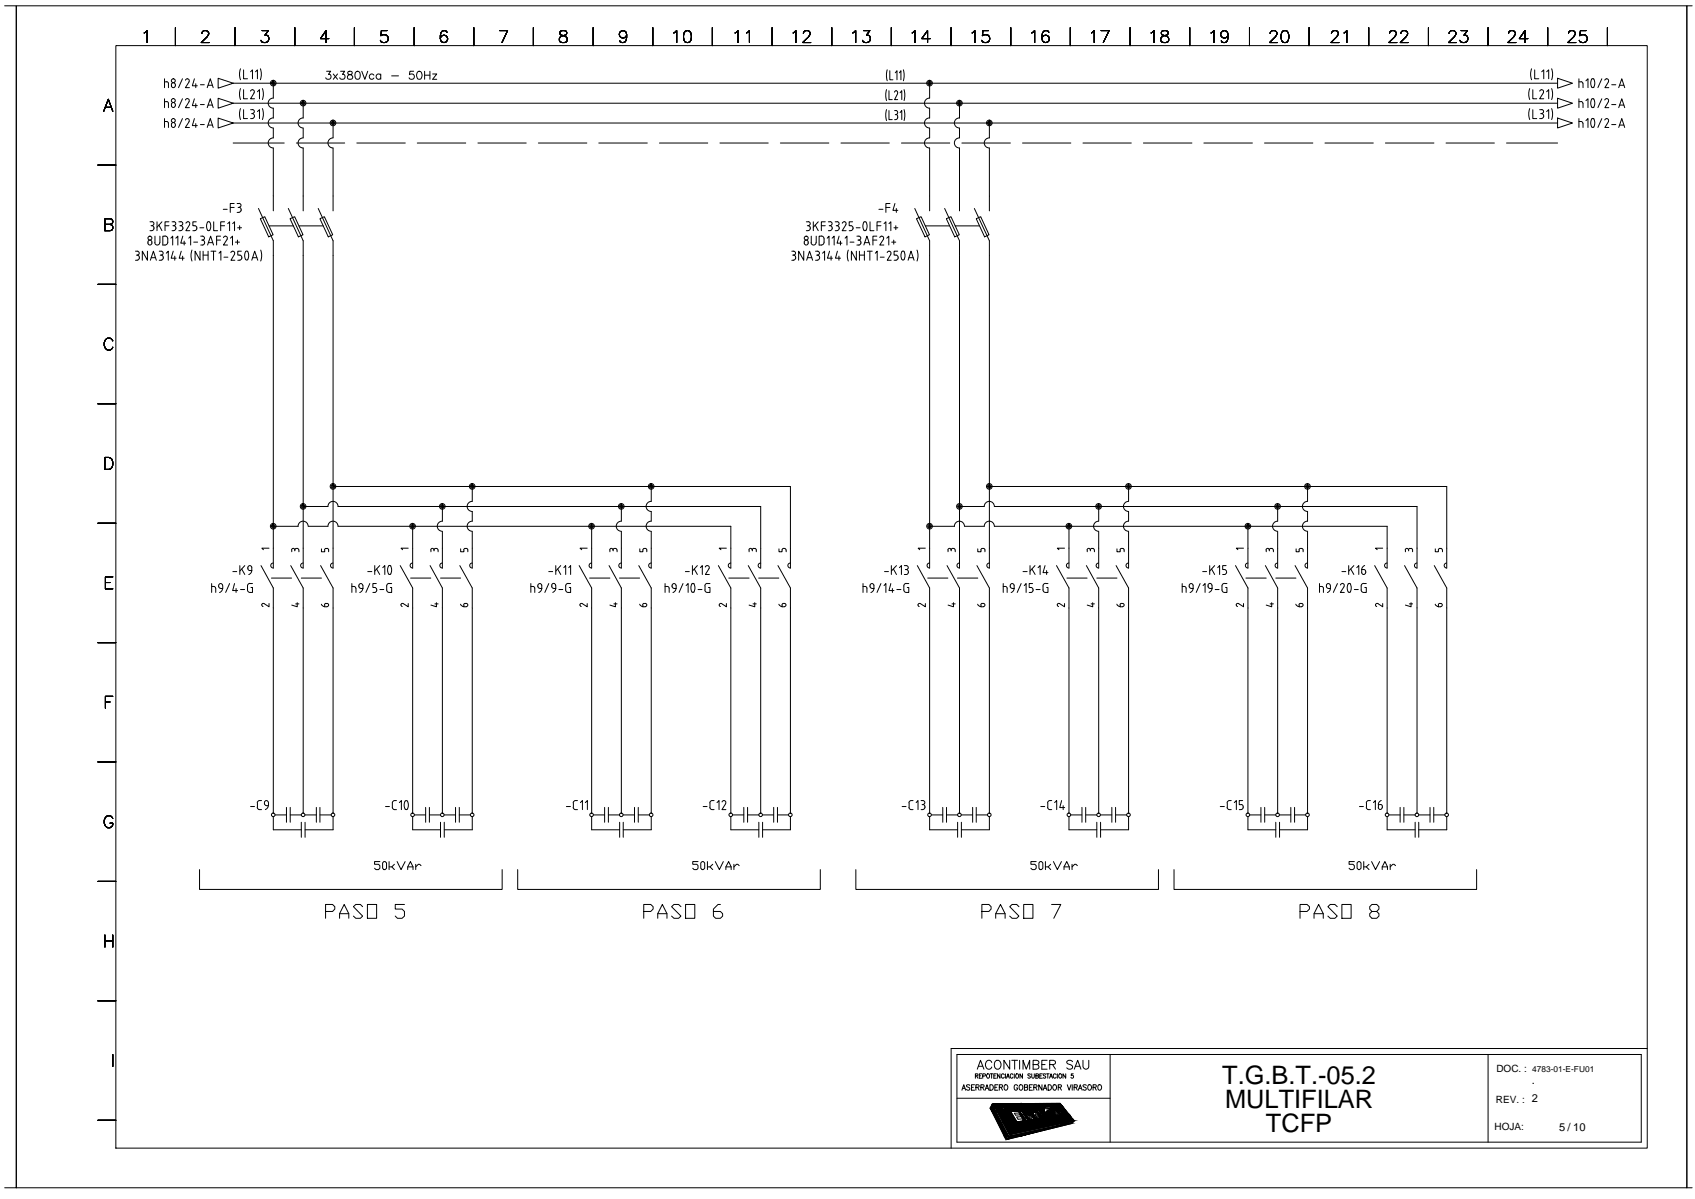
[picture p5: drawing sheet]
<svg xmlns="http://www.w3.org/2000/svg" width="420mm" height="297mm" viewBox="0 0 420 297" stroke-linecap="round" stroke-linejoin="round" font-family="sans-serif">
<defs><g id="words">
<g font-size="6.3">
<text x="303" y="268.5">T.G.B.T.-05.2</text>
<text x="303.7" y="274.4">MULTIFILAR</text>
<text x="313.8" y="280.3">TCFP</text>
</g>
<g font-size="2.8">
<text x="379.7" y="268.6">.</text>
<text x="386.5" y="280.2">5 / 10</text>
</g>
<g font-size="2.5">
<text x="370.9" y="265.7">DOC. :</text>
<text x="370.8" y="273.1">REV. : 2</text>
<text x="370.5" y="280">HOJA:</text>
</g>
<text font-size="2.1" x="379.8" y="265.6">4783-01-E-FU01</text>
</g></defs>
<g fill="none" stroke="#000" stroke-width=".25">
<path d="M1.2 1.4h2.8v292.9h-2.8M4 1.4h414.1v292.9h-414.1zM28.7 11.3h379.6v273.1h-379.6zM35.7 8.2l.8-.6v2.9M40.8 19.5v2.2M43.5 6.9v4.4M45.2 19.5l-.9 2.2M46 19.9a.49 .49 0 0 1 .6-.3 .49 .49 0 0 1 .2 .7l-.9 1.4h1.1M48.2 19.5l-.5 1.8h1.2M50.1 8.3l.1-.4 .4-.3a.93 .93 0 0 1 1.1 .6l-.4 .9-1.4 1.4h2M54.1 19.4l3.7 1.2-3.7 1.2zM58.3 6.9v4.4"/>
<path d="M59.6 17l-.2 1.4 .2 1.4M60.4 17.3v2.2h1M62.1 17.8l.5-.5v2.2M63.3 17.8l.5-.5v2.2M64.5 17l.3 1.4-.3 1.4M65 7.6h1.5l-.8 1.1a.94 .94 0 0 1 1 1.1 .94 .94 0 0 1-1.3 .7l-.4-.1-.3-.4M73.1 6.9v4.4M81 17.7h1l-.6 .7a.66 .66 0 0 1 .5 1.1 .66 .66 0 0 1-1.2-.2M81.5 9.6h-2.1l1.4-2v2.9M82.6 18.3l1.1 1.3M83.7 18.3l-1.1 1.3M84.4 17.7h1l-.5 .7a.66 .66 0 0 1 .5 1.1 .66 .66 0 0 1-1.2-.2"/>
<path d="M86.3 17.8v.5l.5 .2a.58 .58 0 0 1 .6 .5 .58 .58 0 0 1-.4 .6h-.7l-.2-.3a.96 .96 0 0 1 1.1-1v-.5l-.2-.1zM87.9 6.9v4.4M88.3 17.8a.59 .59 0 0 1 .9 .2 1 1 0 0 1-.7 1.6 1.24 1.24 0 0 1-.2-1.8zM89.7 17.7l.7 1.9 .8-1.9M92.7 18.6a.63 .63 0 0 0-1-.1 .63 .63 0 0 0 0 1 .63 .63 0 0 0 1-.2M94.4 18.6a.63 .63 0 0 0-1-.1 .63 .63 0 0 0 0 1 .63 .63 0 0 0 1-.2M94.4 18.3v1.3M95.9 7.6h-1.4l-.1 1.2a1.04 1.04 0 0 1 1.6 0 1.04 1.04 0 0 1-.2 1.6 1.04 1.04 0 0 1-1.5-.4M97.1 18.8h1.7M102.5 17.7h-.9l-.1 .8a.7 .7 0 0 1 1 0 .7 .7 0 0 1-.1 1 .7 .7 0 0 1-1-.2M102.7 6.9v4.4M103.6 17.8a.59 .59 0 0 1 .9 .2 .94 .94 0 0 1 .1 1.1 .94 .94 0 0 1-1 .5 1.46 1.46 0 0 1 0-1.8z"/>
<path d="M105.3 17.7v1.9M105.3 18.6h1.3M106.6 17.7v1.9M107.2 18.3h1.1l-1.1 1.3h1.1M110.8 8a.8 .8 0 0 0-1.2-.3 2.26 2.26 0 0 0 0 2.7 .91 .91 0 0 0 1.3-.4 .91 .91 0 0 0-.6-1.2 .91 .91 0 0 0-1.2 .8M117.4 6.9v4.4M123.8 7.6h2l-1.4 2.9M132.2 6.9v4.4M138.9 7.7a.6 .6 0 0 0 .3 1 1.24 1.24 0 0 1 1.4 1.3 1.02 1.02 0 0 1-1.1 .6 1.02 1.02 0 0 1-.8-1 1.75 1.75 0 0 1 1.6-1l.2-.6a1.08 1.08 0 0 0-1.6-.3zM147 6.9v4.4M155.3 8.6a.92 .92 0 0 1-1.3 .7 .92 .92 0 0 1-.3-1.4 .92 .92 0 0 1 1.5 .1 2.77 2.77 0 0 1-.3 2.4 .88 .88 0 0 1-1.3-.3M161.8 6.9v4.4"/>
<path d="M167 8.2l.7-.6v2.9M169.9 7.7a.91 .91 0 0 1 1.4 .5 2.5 2.5 0 0 1-.3 2.2 .98 .98 0 0 1-1.4-.4 2.46 2.46 0 0 1 .3-2.3zM176.6 6.9v4.4M182.2 8.2l.7-.6v2.9M185.1 8.2l.7-.6v2.9M191.4 6.9v4.4M196.6 8.2l.7-.6v2.9M199.2 8.3l.1-.4 .4-.3a.93 .93 0 0 1 1.1 .6l-.4 .9-1.4 1.4h2M206.2 6.9v4.4M211.4 8.2l.7-.6v2.9M214.1 7.6h1.5l-.8 1.1a.94 .94 0 0 1 1 1.1 .94 .94 0 0 1-1.3 .7l-.4-.1-.3-.4M219.9 17.3l-.2 1.3 .2 1.4"/>
<path d="M220.6 17.5v2.3h.7M221 6.9v4.4M221.9 18l.4-.5v2.3M222.9 18l.4-.5v2.3M223.9 17.3l.2 1.3-.2 1.4M226.1 8.2l.7-.6v2.9M230.6 9.6h-2.1l1.4-2v2.9M235.8 6.9v4.4M241 8.2l.7-.6v2.9M245 7.6h-1.4l-.1 1.2a1.05 1.05 0 0 1 1.6 .1 1.05 1.05 0 0 1-.2 1.5 1.05 1.05 0 0 1-1.6-.4M250.5 6.9v4.4M255.7 8.2l.8-.6v2.9"/>
<path d="M260 8a.84 .84 0 0 0-1.3-.3 2.26 2.26 0 0 0 0 2.7 .91 .91 0 0 0 1.3-.4 .91 .91 0 0 0-.6-1.2 .91 .91 0 0 0-1.1 .8M265.3 6.9v4.4M270.6 8.2l.6-.6v2.9M272.9 7.6h2l-1.4 2.9M280.1 6.9v4.4M285.3 8.2l.8-.6v2.9M288 7.7a.6 .6 0 0 0 .3 1 1.24 1.24 0 0 1 1.4 1.3 1.04 1.04 0 0 1-1.2 .6 1.04 1.04 0 0 1-.8-1 1.41 1.41 0 0 1 1.5-.9l.2-.1 .2-.6a1.11 1.11 0 0 0-1.6-.3zM294.9 6.9v4.4M300.2 8.2l.7-.6v2.9M304.4 8.6a.93 .93 0 0 1-1.2 .8 .93 .93 0 0 1-.4-1.4 .93 .93 0 0 1 1.5 0 2.59 2.59 0 0 1-.3 2.4 .88 .88 0 0 1-1.3-.3M309.7 6.9v4.4M314.8 8.3l.2-.4 .4-.3h.6a.74 .74 0 0 1 .4 1.1l-1.7 1.8h2"/>
<path d="M317.9 7.7a.9 .9 0 0 1 1.4 .5 2.32 2.32 0 0 1-.2 2.2 .97 .97 0 0 1-1.4-.4 2.3 2.3 0 0 1 .2-2.3zM324.5 6.9v4.4M330 8.3v-.1a.93 .93 0 0 1 1.2-.6 .74 .74 0 0 1 .4 1.1l-1.7 1.8h2M333.2 8.2l.7-.6v2.9M339.3 6.9v4.4M344.4 8.3l.2-.4 .4-.3a.93 .93 0 0 1 1.1 .6l-.4 .9-1.4 1.4h2M347.2 8.3v-.1a.93 .93 0 0 1 1.2-.6 .74 .74 0 0 1 .4 1.1l-1.7 1.8h2M354.1 6.9v4.4M359.2 8.3l.1-.4 .5-.3h.6a.74 .74 0 0 1 .4 1.1l-1.7 1.8h1.9M362.2 7.6h1.5l-.8 1.1a.94 .94 0 0 1 1 1.1 .94 .94 0 0 1-1.3 .7l-.4-.1-.3-.4M368.9 6.9v4.4M373.9 8.3l.2-.4 .4-.3a.93 .93 0 0 1 1.1 .6l-.4 .9-1.4 1.4h2"/>
<path d="M378.7 9.6h-2.1l1.4-2v2.9M379.7 17l-.3 1.4 .3 1.4M380.4 17.3v2.2h1M382.2 17.8l.5-.5v2.2M383.4 17.8l.5-.5v2.2M383.6 6.9v4.4M384.6 17l.3 1.4-.3 1.4M386.1 19.4l3.7 1.2-3.7 1.2zM388.8 8.3l.1-.4 .5-.3a.93 .93 0 0 1 1.1 .6l-.4 .9-1.5 1.4h2M391.4 19.5v2.2M393.2 7.6h-1.4l-.2 1.2a1.06 1.06 0 0 1 1.6 0 1.06 1.06 0 0 1-.2 1.6 1.06 1.06 0 0 1-1.5-.4M394.6 19.6l.2-.1a1.53 1.53 0 0 1 0 2.2l-.2-.1-.3-.8z"/>
<path d="M397.1 19.5l-1 2.2M397.8 19.9a.49 .49 0 0 1 .7-.3 .49 .49 0 0 1 .2 .7M398.5 6.9v4.4M419.5 1.4h-1.4v292.9h1.4M25.7 27.6l1.2-3 1.1 3M26.1 26.6h1.4M40.8 20.3l.5-.1 .4 .3 .1 1.2M40.8 25.2l.5-.1 .4 .3 .1 1.3M40.8 30.1h.5l.4 .2 .1 1.3M40.8 24.5v2.2M40.8 29.4v2.2M42.5 21.2a.49 .49 0 0 0 .5 .5 .49 .49 0 0 0 .4-.5"/>
<path d="M42.5 26.1a.49 .49 0 0 0 .5 .5 .49 .49 0 0 0 .4-.5M42.5 31.1a.49 .49 0 0 0 .5 .5 .49 .49 0 0 0 .4-.5M42.5 21v.3M42.5 25.9v.3M42.5 30.9v.2M43.4 21a.49 .49 0 0 0-.4-.5 .49 .49 0 0 0-.5 .5M43.4 25.9a.49 .49 0 0 0-.4-.5 .49 .49 0 0 0-.5 .5M43.4 30.8a.49 .49 0 0 0-.4-.4 .49 .49 0 0 0-.5 .4M43.5 21v.3M43.5 25.9v.3M43.5 30.9v.2M45.2 24.5l-.9 2.2"/>
<path d="M45.2 29.4l-.9 2.2M46 24.8a.49 .49 0 0 1 .6-.3 .49 .49 0 0 1 .2 .7l-.9 1.5h1.1M46 29.7a.49 .49 0 0 1 .6-.3 .49 .49 0 0 1 .2 .7l-.9 1.5h1.1M48.2 24.5l-.5 1.7h1.2M48.2 29.4l-.5 1.7h1.2M48.5 20.7v1M48.5 25.7v1M48.5 30.6v1M49.7 21h.9M49.7 25.9h.9M49.7 30.9h.9M51.4 21.7l.7-2.2 .7 2.2"/>
<path d="M51.4 26.7l.7-2.2 .7 2.2M51.4 31.6l.7-2.2 .7 2.2M51.6 21.1h1M51.6 26h1M51.6 31h1M54.1 24.3l3.7 1.3-3.7 1.2zM54.1 29.3l3.7 1.2-3.7 1.2zM57.8 20.6h328.3M57.8 25.6h328.3M57.8 30.5h328.3M57.8 35.4h12.7M59.6 21.9l-.2 1.4 .2 1.4"/>
<path d="M59.6 26.9l-.2 1.4 .2 1.3M60.4 22.2v2.3h1M60.4 27.2v2.2h1M62.1 22.6a.49 .49 0 0 1 .7-.3 .49 .49 0 0 1 .2 .7M62.1 27.2h.5M62.1 29.4h.5M62.4 28.2h.2M62.6 27.1a.49 .49 0 0 1 .4 .5 .49 .49 0 0 1-.4 .5M62.6 28.2l.4 .2v.2M63 23l-.9 1.5h1M63 28.9l-.2 .4h-.2M63.1 28.7v.2"/>
<path d="M63.8 22.7l.5-.5v2.3M63.8 27.6l.5-.4v2.2M65 21.9l.3 1.4-.3 1.4M65 26.9l.3 1.4-.3 1.3M67.7 29.2a1.27 1.27 0 0 0-1.2 1.3 1.27 1.27 0 0 0 1.2 1.3v2.4a1.25 1.25 0 0 0-1.2 1.2 1.25 1.25 0 0 0 1.2 1.3v15.5M67.7 20.6v3.7a1.25 1.25 0 0 0-1.2 1.2 1.25 1.25 0 0 0 1.2 1.3v2.5M73.5 35.4h11.9M75.1 34.2a1.25 1.25 0 0 0-1.2 1.2 1.25 1.25 0 0 0 1.2 1.3M75.1 29.2a1.25 1.25 0 0 0-1.2 1.3 1.25 1.25 0 0 0 1.2 1.2M75.2 25.6v3.7M75.2 31.8v2.4M75.2 36.7v15.5"/>
<path d="M82.6 30.5l-.1 3.7a1.25 1.25 0 0 0-1.2 1.2 1.25 1.25 0 0 0 1.2 1.3l.1 15.5M88.4 35.4h12.1M103.4 35.4h12.1M118.5 35.4h11.9M133.4 35.4h12.1M148.4 35.4h12.1M163.5 35.4h11.9M178.4 35.4h12M193.4 35.4h12.1M208.5 35.4h11.9M219.8 22.2l-.2 1.4 .2 1.3M219.8 27.2l-.2 1.3 .2 1.4"/>
<path d="M220.4 22.5v2.2h.8M220.4 27.4v2.2h.8M221.7 22.8a.43 .43 0 0 1 .7-.3 .43 .43 0 0 1 .1 .7l-.7 1.5h.7M221.8 27.4h.3M221.8 29.6h.3M221.9 28.4h.2M222.1 27.4a.5 .5 0 0 1 .4 .5 .5 .5 0 0 1-.4 .5 .66 .66 0 0 1 .4 .6 .66 .66 0 0 1-.4 .6M223.1 23l.4-.5v2.2M223.1 27.9l.4-.5v2.2M223.4 35.4h12M224.1 22.2l.2 1.4-.2 1.3M224.1 27.2l.2 1.3-.2 1.4"/>
<path d="M230.4 29.2a1.27 1.27 0 0 0-1.2 1.3 1.27 1.27 0 0 0 1.2 1.3v2.4a1.25 1.25 0 0 0-1.2 1.2 1.25 1.25 0 0 0 1.2 1.3v15.5M230.4 20.6v3.7a1.25 1.25 0 0 0-1.2 1.2 1.25 1.25 0 0 0 1.2 1.3v2.5M237.8 29.2a1.27 1.27 0 0 0-1.2 1.3 1.27 1.27 0 0 0 1.2 1.3v2.4a1.25 1.25 0 0 0-1.2 1.2 1.25 1.25 0 0 0 1.2 1.3v15.5M237.8 25.6v3.7M238.4 35.4h12.1M245.2 34.2a1.25 1.25 0 0 0-1.2 1.2 1.25 1.25 0 0 0 1.2 1.3M245.3 30.5v3.7M245.3 36.7v15.5M253.5 35.4h11.9M268.4 35.4h12M283.4 35.4h12.1M298.4 35.4h12"/>
<path d="M313.5 35.4h11.9M328.4 35.4h12M343.4 35.4h12M358.5 35.4h11.9M373.4 35.4h12.7M379.2 21.9l-.3 1.4 .3 1.4M379.2 26.9l-.3 1.4 .3 1.3M380 22.2v2.3h.9M380 27.2v2.2h.9M381.6 27.2h.6M381.6 29.4h.6M381.9 28.2h.3"/>
<path d="M382.1 22.2l.5 .3-.1 .5M382.1 27.1a.49 .49 0 0 1 .5 .5 .49 .49 0 0 1-.5 .5l.5 .5M382.1 22.2l-.4 .4M382.6 23l-1 1.5h1.1M382.6 28.9l-.2 .4h-.3M382.7 28.7v.2M383.4 22.7l.5-.5v2.3M383.4 27.6l.5-.4v2.2M384.6 21.9l.3 1.4-.3 1.4M384.6 26.9l.3 1.4-.3 1.3M386.1 24.3l3.7 1.3-3.7 1.2zM386.1 29.3l3.7 1.2-3.7 1.2z"/>
<path d="M391.4 20.3h.5M391.4 25.2h.5M391.4 30.1h.5M391.4 24.5v2.2M391.4 29.4v2.2M391.9 20.2l.5 .5M391.9 25.1l.5 .5M391.9 30.1l.5 .4M392.4 20.7v1M392.4 25.6v1.1M392.4 30.6v1M393.1 20l.5-.5v2.2"/>
<path d="M393.1 24.9l.5-.4v2.2M393.1 29.9l.5-.5v2.2M394.6 24.6l.2-.2a1.53 1.53 0 0 1 0 2.3l-.2-.2-.3-.7zM394.6 29.5l.2-.2a1.53 1.53 0 0 1 0 2.3l-.2-.1-.3-.8zM397.1 24.5l-1 2.2M397.1 29.4l-1 2.2M397.8 24.8a.49 .49 0 0 1 .7-.3 .49 .49 0 0 1 .2 .7M397.8 29.7a.49 .49 0 0 1 .7-.3 .49 .49 0 0 1 .2 .7M398.7 20.3l-.9 1.4h1M398.7 25.2l-.9 1.5h1M398.7 30.1l-.9 1.5h1M399.5 21h1"/>
<path d="M399.5 25.9h1M399.5 30.9h1M401.2 21.7l.8-2.2 .7 2.2M401.2 26.7l.8-2.2 .7 2.2M401.2 31.6l.8-2.2 .7 2.2M401.5 21.1h1M401.5 26h1M401.5 31h1M24.3 40.9h4.4M26 55.6l1.7-.1a.74 .74 0 0 0 0-1.2l-1.7-.1v3h1.3a.79 .79 0 0 0 .7-.8 .79 .79 0 0 0-.7-.8M36.9 59.5a.55 .55 0 0 1 .8 .7 .55 .55 0 0 1-1 .3v-.5zM37.2 54.9h.5"/>
<path d="M37.4 55.9h.3M37.7 54.9a.49 .49 0 0 1 .5 .5 .49 .49 0 0 1-.5 .5M37.7 55.9l.4 .3 .1 .2M38.2 56.4a.53 .53 0 0 1-.5 .7l-.5 .1M38.4 58.5v1.6M38.9 54.9v2.3M39.4 55.8l.7 1.4M39.6 58.5v1.6M40.1 54.9l-1.2 1.4M40.9 58.5a.7 .7 0 0 1 .7 .7v.8M40.9 58.5h-.5v2.2a.95 .95 0 0 0 1.1-.4l.1-.3M40.9 55.9h1"/>
<path d="M41.9 54.9h-1v2.3M42.3 59l.5-.5v2.2M42.6 54.9h.5M42.6 57.2h.5M42.9 55.9h.2M43.1 54.9a.49 .49 0 0 1 .5 .5 .49 .49 0 0 1-.5 .5l.5 .5M43.6 59l.5-.5v2.2M43.6 56.6l-.3 .4-.2 .1M43.6 56.4v.2M44.3 54.9h.5M44.3 57.2h.5M44.6 55.9h.2"/>
<path d="M44.8 54.9a.49 .49 0 0 1 .5 .5 .49 .49 0 0 1-.5 .5l.5 .5M45.3 58.5l-.5 1.7h1.2M45.3 56.6l-.2 .4-.3 .1M45.4 56.4v.2M45.6 59.7v1M46.6 54.9l.3 .1 .1 .5-.9 1.7h.9M46.6 54.9l-.5 .4M46.8 59l.5-.5v2.2M47.8 57.2h.5M48 60h1M48.3 55.9l.4 .3 .1 .2M48.7 54.9h-.9v1h.5"/>
<path d="M48.8 56.4a.53 .53 0 0 1-.5 .7M49.5 56.4h1M49.8 58.5h.4a.49 .49 0 0 1 .5 .5 .49 .49 0 0 1-.5 .5M50 59.5h.2M50.2 59.5l.4 .2 .1 .3M50.7 60v.2M51.4 55l-.2 .8 .2 1.2M51.5 55l.2-.1a1.45 1.45 0 0 1 0 2.3l-.2-.2M53 54.9v2.3h.9M53.7 59.5h1M54.7 58.5h-1v2.2M54.7 55.9h1"/>
<path d="M55.3 51.9h1M55.4 58.9a.49 .49 0 0 1 .7-.4 .49 .49 0 0 1 .2 .7M55.7 54.9h-1v2.3M56.3 59.3l-.9 1.4h1M56.4 55.4l.5-.5v2.3M57.1 51.4h1M57.1 59l.5-.5v2.2M57.7 55.4l.4-.5v2.3M58.1 50.4h-1v2.2M58.3 60h1.1M58.8 50.4h.5M58.8 52.6h.5"/>
<path d="M58.9 59.5v1M58.9 56.4h1M59 51.4h.3M59.3 50.4a.49 .49 0 0 1 .4 .5 .49 .49 0 0 1-.4 .5l.4 .2v.2M59.4 55.9v1M59.7 52.1l-.2 .4-.2 .1M59.8 51.9v.2M64.1 51.6l3.6 8v81.1a.61 .61 0 0 1-.6-.6 .61 .61 0 0 1 .6-.6M64.5 54.2l1.1-.5 2.1 4.5-1.1 .5zM66.7 56h6M71.5 51.6l3.7 8v81.2M71.9 54.2l1.1-.5 2.1 4.5-1.1 .5z"/>
<path d="M74.1 56h6M78.9 51.6l3.7 8-.1 81.1a.61 .61 0 0 1-.6-.6 .61 .61 0 0 1 .6-.6M79.3 54.2l1.1-.5 2.1 4.5-1.1 .5zM199.6 59.5a.55 .55 0 0 1 .7 .7 .55 .55 0 0 1-.9 .3v-.5zM199.9 54.9h.5M200.1 55.9h.3M200.4 54.9a.49 .49 0 0 1 .4 .5 .49 .49 0 0 1-.4 .5M200.4 55.9l.4 .3v.2M200.8 56.4a.53 .53 0 0 1-.4 .7l-.5 .1M201.1 58.5v1.6M201.6 54.9v2.3M202.1 55.8l.7 1.4"/>
<path d="M202.3 58.5v1.6M202.8 54.9l-1.2 1.4M203.6 58.5a.7 .7 0 0 1 .7 .7v.8M203.6 58.5h-.6v2.2a.95 .95 0 0 0 1.2-.4l.1-.3M203.6 55.9h1M204.6 54.9h-1v2.3M205 59l.5-.5v2.2M205.3 54.9h.5M205.5 55.9h.3M205.8 54.9a.49 .49 0 0 1 .5 .5 .49 .49 0 0 1-.5 .5M205.8 55.9l.4 .3 .1 .2M206.3 59l.5-.5v2.2"/>
<path d="M206.3 56.6l-.3 .4-.7 .2M206.3 56.4v.2M207 54.9h.5M207.3 55.9h.2M207.5 54.9a.49 .49 0 0 1 .5 .5 .49 .49 0 0 1-.5 .5M207.5 55.9l.4 .3 .1 .2M208 58.5l-.5 1.7h1.2M208 56.6l-.2 .4-.8 .2M208 56.4v.2M208.3 59.7v1M209.2 54.9l.5 .3v.5M209.3 54.9l-.5 .4"/>
<path d="M209.5 59l.4-.5v2.2M209.7 55.7l-.9 1.5h.9M210.7 60h1M211.3 54.9h-.8v1l.7 .1 .2 .4M211.5 56.4l-.3 .6-.7 .2M212.2 56.4h1M212.4 58.5h.5M212.7 59.5h.2M212.9 58.5a.49 .49 0 0 1 .5 .5 .49 .49 0 0 1-.5 .5l.4 .2 .1 .3M213.4 60v.2M214.1 55l-.2 .8 .2 1.2M214.2 55l.2-.1a1.45 1.45 0 0 1 0 2.3l-.2-.2"/>
<path d="M215.7 54.9v2.3h.9M216.4 59.5h1M217.4 58.5h-1v2.2M217.4 55.9h1M217.9 51.9h1M218.1 58.9a.49 .49 0 0 1 .7-.4 .49 .49 0 0 1 .2 .7l-.9 1.5h1M218.4 54.9h-1v2.3M219.1 55.4l.5-.5v2.3M219.6 51.4h1M219.8 59l.5-.5v2.2M220.4 55.4l.4-.5v2.3M220.6 50.4h-1v2.2"/>
<path d="M221 60h1.1M221.5 59.5v1M221.6 56.4h1M221.8 50.4l-.5 1.7h1.3M222.1 55.9v1M222.2 51.6v1M226.8 51.6l3.6 8v81.1a.61 .61 0 0 1-.6-.6 .61 .61 0 0 1 .6-.6M227.2 54.2l1.1-.5 2.1 4.5-1.1 .5zM229.4 56h6M234.2 51.6l3.6 8v81.1a.61 .61 0 0 1-.6-.6 .61 .61 0 0 1 .6-.6M234.6 54.2l1.1-.5 2.1 4.5-1.1 .5zM236.7 56h6.1"/>
<path d="M241.5 51.6l3.8 8v81.2M242 54.2l1.1-.5 2.1 4.5-1.1 .5zM24.3 70.4h4.4M33.6 62.2h.4a.49 .49 0 0 1 .5 .5 .49 .49 0 0 1-.5 .5M33.8 63.2h.3M34 63.2l.4 .2 .1 .3M34.5 63.9l-.2 .5-.7 .1M34.6 63.7v.3M36.5 62.2v2.3l-1.2-2.3v2.3M37.3 64.5l.7-2.3 .7 2.3M37.5 63.8h1M38.4 60.1a.61 .61 0 0 0 .6 .6 .61 .61 0 0 0 .6-.6"/>
<path d="M39.5 62.2h.5a.49 .49 0 0 1 .4 .5 .49 .49 0 0 1-.4 .5M39.7 63.2h.3M40 63.2a.63 .63 0 0 1 .5 .6 .63 .63 0 0 1-.5 .6l-.5 .1M41.2 62.7l.5-.5v2.3M42.9 62.2l-.5 1.8h1.3M43.3 63.5v1M44.9 62.2l-.5 1.8h1.2M45.3 63.5v1M47.6 62l-.3 1.3 .3 1.4M49.6 62.2v2.3l-1.2-2.3v2.3M50.3 63.2h1.3M50.3 62.2v2.3"/>
<path d="M50.7 60.2l-.3 .4-.6 .1M51.4 60.7l.8-2.2 .7 2.2M51.6 62.2v2.3M51.7 60.1h1M52.3 62.2h1.2M52.9 62.2v2.3M54.3 62.7l.5-.5v2.3M55.5 63.7h1M57.2 62.6a.49 .49 0 0 1 .7-.3 .49 .49 0 0 1 .2 .7l-.9 1.5h1M59.8 62.2h-.9v1l.8 .1 .2 .4M59.9 63.9l-.2 .5-.8 .1M60 63.7v.3"/>
<path d="M60.9 62.3l-.3 .8 .3 1.2M60.9 62.3l.3-.1a1.53 1.53 0 0 1 0 2.2l-.3-.1M62.4 64.5l.7-2.3 .8 2.3M62.6 63.8h1.1M64.6 62l.3 1.3-.3 1.4M196.3 62.2h.4M196.3 64.5h.4M196.5 63.2h.2M196.7 62.2a.49 .49 0 0 1 .5 .5 .49 .49 0 0 1-.5 .5l.4 .2 .1 .3M197.2 63.9l-.2 .5h-.3M197.2 63.7v.3M199.2 62.2v2.3l-1.2-2.3v2.3"/>
<path d="M200 64.5l.7-2.3 .7 2.3M200.2 63.8h1M201.1 60.1a.61 .61 0 0 0 .6 .6 .61 .61 0 0 0 .6-.6M202.2 62.2h.4a.49 .49 0 0 1 .5 .5 .49 .49 0 0 1-.5 .5M202.4 63.2h.3M202.6 63.2l.5 .2v.3M203.1 63.9l-.2 .5-.7 .1M203.2 63.7v.3M203.9 62.7l.5-.5v2.3M205.6 62.2l-.5 1.8h1.2M206 63.5v1M207.6 62.2l-.5 1.8h1.2"/>
<path d="M208 63.5v1M210.3 62l-.3 1.3 .3 1.4M212.3 62.2v2.3l-1.3-2.3v2.3M212.4 60.7h.5M213 63.2h1.3M213 62.2v2.3M213.4 60.2l-.3 .4-.2 .1M214.1 60.7l.8-2.2 .7 2.2M214.3 62.2v2.3M214.3 60.1h1.1M215 62.2h1.2M215.6 62.2v2.3"/>
<path d="M217 62.7l.4-.5v2.3M218.2 63.7h1M219.9 62.6a.49 .49 0 0 1 .7-.3 .49 .49 0 0 1 .2 .7l-.9 1.5h1M221.6 64.5h.5M222.1 63.2l.4 .2 .1 .3M222.5 62.2h-.9v1h.5M222.6 63.9l-.2 .5h-.3M222.6 63.7v.3M223.6 62.3l.3-.1a1.53 1.53 0 0 1 0 2.2l-.3-.1-.3-.8zM225.1 64.5l.7-2.3 .8 2.3M225.3 63.8h1.1M227.3 62l.3 1.3-.3 1.4"/>
<path d="M28 84.5a1.09 1.09 0 0 0-1.3-.7 1.09 1.09 0 0 0-.9 1.1 1.29 1.29 0 0 0 .3 1.4 1.29 1.29 0 0 0 1.4 .3l.5-.6M24.3 100h4.4M26 113.3h1a1.59 1.59 0 0 1 1 1.5 1.59 1.59 0 0 1-1 1.5h-1zM24.3 129.6h4.4M66.7 135.8h-1.8l.4 .4M67.7 130.4h6.2M72.3 136.2a.4 .4 0 0 1 .4-.4 .4 .4 0 0 1 .4 .4M72.3 136.3v.4M73.1 136.3v.2M73.5 135.8l-.4 .4M73.5 135.9h.2M73.7 135.8l.4 .4"/>
<path d="M73.9 130.4a1.27 1.27 0 0 1 1.3-1.3 1.27 1.27 0 0 1 1.2 1.3h4.9a1.25 1.25 0 0 1 1.2-1.3 1.25 1.25 0 0 1 1.3 1.3h97.4v10.4a.64 .64 0 0 1-.7-.7 .64 .64 0 0 1 .6-.6M74.1 136.3v.4M75.1 139.5a.61 .61 0 0 0-.6 .6 .61 .61 0 0 0 .6 .6M75.2 125.5h6.1M79.7 136v.7h.8v-.4M80.8 135.8l-.4 .4M80.9 135.9h.2M81.1 135.8l.3 .2 .1 .7M82.6 120.5h113.3v20.3M83.8 125.5a1.25 1.25 0 0 0-1.3-1.3 1.25 1.25 0 0 0-1.2 1.3M83.8 125.5h104.8l-.1 15.2a.61 .61 0 0 1-.6-.6 .61 .61 0 0 1 .6-.6M101.2 135.8h-1.8l.4 .4"/>
<path d="M102.3 139.5a.61 .61 0 0 0-.6 .6 .61 .61 0 0 0 .6 .6M102.3 130.4v10.4M106.8 136.2a.4 .4 0 0 1 .4-.4 .4 .4 0 0 1 .4 .4M106.8 136.3v.4M107.6 136.3v.2M108 135.8l-.4 .4M108 135.9h.2M108.2 135.8l.3 .2 .1 .7M109.6 139.5a.61 .61 0 0 0-.6 .6 .61 .61 0 0 0 .6 .6M109.6 129.1a1.25 1.25 0 0 0-1.2 1.3 1.25 1.25 0 0 0 1.2 1.2M109.7 125.5v3.6M109.7 131.7v9.1"/>
<path d="M114.2 136v.7h.8v-.4M115.4 135.8l-.5 .4M115.4 135.9h.2M115.6 135.8l.3 .2 .1 .7M117.1 131.7l-.1 9a.61 .61 0 0 1-.6-.6 .61 .61 0 0 1 .6-.6M117.1 120.5l-.1 3.7a1.25 1.25 0 0 0-1.2 1.3 1.25 1.25 0 0 0 1.3 1.2l-.1 2.4a1.25 1.25 0 0 0-1.2 1.3 1.25 1.25 0 0 0 1.2 1.2M145.6 135.8h-1.8l.4 .4M146.6 139.5a.61 .61 0 0 0-.6 .6 .61 .61 0 0 0 .6 .6M146.7 130.4v10.4M151.2 136.3v.4M152 136.3v.2M152.4 135.8l-.5 .4a.4 .4 0 0 0-.4-.4 .4 .4 0 0 0-.4 .4"/>
<path d="M152.4 135.9h.1M152.5 135.8l.4 .2 .1 .7M154 131.7v9a.61 .61 0 0 1-.6-.6 .61 .61 0 0 1 .6-.6M154 125.5v3.6a1.25 1.25 0 0 0-1.2 1.3 1.25 1.25 0 0 0 1.2 1.2M159.8 135.8l-.4 .2v.7h-.8v-.7M159.8 135.9h.1M159.9 135.8l.4 .2v.7M161.4 131.7v9a.61 .61 0 0 1-.6-.6 .61 .61 0 0 1 .6-.6M161.4 120.5v3.7a1.25 1.25 0 0 0-1.2 1.3 1.25 1.25 0 0 0 1.2 1.2v2.4a1.25 1.25 0 0 0-1.2 1.3 1.25 1.25 0 0 0 1.2 1.2M180.1 135.8h-1.8l.4 .4M186.5 136.2a.4 .4 0 0 0-.5-.4 .4 .4 0 0 0-.4 .4l.1 .5M186.5 136.3v.2"/>
<path d="M186.9 135.8l-.4 .4M186.9 135.9h.2M187.1 135.8l.3 .2 .1 .7M194.3 135.8l-.4 .2v.7h-.8v-.7M194.3 135.9h.2M194.4 135.8l.4 .4M194.9 136.3v.4M195.9 139.5a.61 .61 0 0 0-.6 .6 .61 .61 0 0 0 .6 .6M229.4 135.8h-1.8l.4 .4M235.8 136.2a.4 .4 0 0 0-.4-.4 .4 .4 0 0 0-.4 .4v.5M235.8 136.3v.2M236.2 135.8l-.4 .4"/>
<path d="M236.2 135.9h.2M236.3 135.8l.4 .4M236.8 136.3v.4M237.8 125.5h6.2M239.1 130.4a1.25 1.25 0 0 0-1.3-1.3 1.25 1.25 0 0 0-1.2 1.3h-6.2M239.1 130.4h4.9a1.25 1.25 0 0 1 1.2-1.3 1.25 1.25 0 0 1 1.3 1.3h97.3v10.4M242.4 136v.7h.8v-.4M243.5 135.8l-.4 .4M243.6 135.9h.2M243.7 135.8l.4 .2 .1 .7M245.2 139.5a.61 .61 0 0 0-.6 .6 .61 .61 0 0 0 .6 .6M245.3 120.5h113.3v20.2a.61 .61 0 0 1-.6-.6 .61 .61 0 0 1 .6-.6"/>
<path d="M246.5 125.5a1.25 1.25 0 0 0-1.3-1.3 1.25 1.25 0 0 0-1.2 1.3M246.5 125.5h104.8l-.1 15.2a.61 .61 0 0 1-.6-.6 .61 .61 0 0 1 .6-.6M263.9 135.8h-1.8l.4 .4M265 130.4v10.3a.61 .61 0 0 1-.7-.6 .61 .61 0 0 1 .7-.6M269.5 136.2a.4 .4 0 0 1 .4-.4 .4 .4 0 0 1 .4 .4M269.5 136.3v.4M270.3 136.3v.2M270.7 135.8l-.4 .4M270.7 135.9h.2M270.8 135.8l.4 .4M271.3 136.3v.4M272.3 139.5a.61 .61 0 0 0-.6 .6 .61 .61 0 0 0 .6 .6"/>
<path d="M272.3 129.1a1.25 1.25 0 0 0-1.2 1.3 1.25 1.25 0 0 0 1.2 1.2M272.3 125.5v3.6M272.3 131.7v9.1M276.9 136v.7h.8v-.4M278 135.8l-.4 .4M278.1 135.9h.2M278.2 135.8l.4 .2 .1 .7M279.8 131.7l-.1 9a.61 .61 0 0 1-.6-.6 .61 .61 0 0 1 .6-.6M279.8 120.5l-.1 3.7a1.25 1.25 0 0 0-1.2 1.3 1.25 1.25 0 0 0 1.3 1.2l-.1 2.4a1.25 1.25 0 0 0-1.2 1.3 1.25 1.25 0 0 0 1.2 1.2M308.2 135.8h-1.7l.3 .4M309.3 139.5a.61 .61 0 0 0-.6 .6 .61 .61 0 0 0 .6 .6M309.3 130.4v10.4"/>
<path d="M313.8 136.2a.4 .4 0 0 1 .4-.4 .4 .4 0 0 1 .4 .4M313.9 136.3v.4M314.6 136.3v.2M315 135.8l-.4 .4M315.1 135.9h.1M315.2 135.8l.4 .4M315.7 136.3v.4M316.7 139.5a.61 .61 0 0 0-.6 .6 .61 .61 0 0 0 .6 .6M316.7 129.1a1.25 1.25 0 0 0-1.3 1.3 1.25 1.25 0 0 0 1.3 1.2M316.7 125.5v3.6M316.7 131.7v9.1M321.3 136v.7h.7v-.4"/>
<path d="M322.4 135.8l-.4 .4M322.4 135.9h.2M322.6 135.8l.4 .2v.7M324.1 131.7v9a.61 .61 0 0 1-.6-.6 .61 .61 0 0 1 .6-.6M324.1 120.5v3.7a1.25 1.25 0 0 0-1.3 1.3 1.25 1.25 0 0 0 1.3 1.2v2.4a1.25 1.25 0 0 0-1.3 1.3 1.25 1.25 0 0 0 1.3 1.2M342.7 135.8h-1.7l.4 .4M343.8 139.5a.61 .61 0 0 0-.6 .6 .61 .61 0 0 0 .6 .6M348.4 136.3v.4M349.2 136.3v.2M349.5 135.8l-.4 .4a.4 .4 0 0 0-.4-.4 .4 .4 0 0 0-.4 .4M349.6 135.9h.2M349.8 135.8l.3 .2 .1 .7"/>
<path d="M356.9 135.8l-.3 .2-.1 .7h-.7v-.7M357 135.9h.1M357.1 135.8l.4 .4M357.6 136.3v.4M24.3 159.2h4.4M26.1 144.3h1.2M28 142.9h-1.9v3h1.9M52.5 145.3h.7l.2 .4M52.5 144.6v2.2M53.5 145.8v1M54.7 145.8h.5M55.2 145.7a1.12 1.12 0 0 1-.8 1.1"/>
<path d="M55.2 145.1a.55 .55 0 0 0-.7-.4 .55 .55 0 0 0-.4 .6 .55 .55 0 0 0 .6 .5M55.2 145.1v.7M56.9 144.6l-1 2.2M57.7 141.6h1M58.1 144.6l-.4 1.7h1.2M58.5 145.8v1M59.5 140.1v2.2M59.6 146.1h1M59.9 141l.8 1.3M60.7 140.1l-1.2 1.4M61.9 141.4a.56 .56 0 0 1-.4-.8 .56 .56 0 0 1 .8-.2l.1 .2a1.42 1.42 0 0 1-.7 1.7M61.9 141.4h.5"/>
<path d="M62 144.5l-.6 .4v1.3M62 144.6h.6M62.2 145.5h.4v1.3h-.6a.61 .61 0 0 1-.6-.6M64.7 140.1l3 5.6v55.7M66.7 149.5v.8l-1.2-.8a.4 .4 0 0 0-.6 .2 .4 .4 0 0 0 .3 .6M67.3 143.2h5M72.1 140.1l3.1 5.6v55.7M73.3 149.6h.8M73.7 149.3v1l-1.4-.4M74.7 143.2h5M79.5 140.1l3.1 5.6v55.7M79.7 149.7l.3 .4 .5 .2"/>
<path d="M80.5 149.9v.4h.6M80.9 149.5l-.3 .1-.1 .3M80.9 149.5h.2M81.1 149.5a.4 .4 0 0 1 .4 .4 .4 .4 0 0 1-.4 .4M87.2 145.3h.8l.2 .4M87.2 144.6v2.2M88.2 145.8v1M89.5 145.8h.5M89.9 145.7a1.12 1.12 0 0 1-.7 1.1M89.9 145.1a.55 .55 0 0 0-.6-.4 .55 .55 0 0 0-.4 .6 .55 .55 0 0 0 .5 .5M90 145.1v.7M91.2 141.6h1"/>
<path d="M91.7 144.6l-1 2.2M92.9 140.1v2.2M93.3 144.6h-.9v.9l.7 .1 .3 .4M93.4 141l.7 1.3M93.4 146.1a.61 .61 0 0 1-.5 .7h-.5M94.1 140.1l-1.2 1.4M94.2 146.1h.9M94.9 140.6l.5-.5v2.2M96.3 140.2l-.2 .8 .2 1.2M96.3 140.2l.3-.1a1.53 1.53 0 0 1 0 2.2l-.3-.1M96.5 144.5l-.6 .4v1.3M96.5 144.6h.6"/>
<path d="M96.7 145.5h.4v1.3h-.6a.61 .61 0 0 1-.6-.6M99.2 140.1l3.1 5.6v55.7M100 149.5a.4 .4 0 0 0-.6 .2 .4 .4 0 0 0 .3 .6M101.2 149.5v.8l-1.2-.7M101.8 143.2h5M106.6 140.1l3.1 5.6v55.7M107.8 149.6h.8M108.2 149.3v1l-1.4-.4M109.2 143.2h5M114 140.1l3.1 5.6v55.7M114.2 149.7l.3 .4 .5 .2M115 149.9v.4h.6"/>
<path d="M115.4 149.5l-.3 .1-.1 .3M115.4 149.5h.2M115.6 149.5a.4 .4 0 0 1 .4 .4 .4 .4 0 0 1-.4 .4M131.6 145.3h.5l.4 .2 .1 1.3M131.6 144.6v2.2M133.8 145.8a.55 .55 0 0 1-.6-.5 .55 .55 0 0 1 .5-.6 .55 .55 0 0 1 .6 .4 1.42 1.42 0 0 1-.8 1.7M133.8 145.8h.5M136 141.6h1M136 144.6l-.9 2.2M137.3 145.8h.5M137.7 145a.5 .5 0 0 0-.6-.5 .5 .5 0 0 0-.3 .8v.2l.4 .3M137.8 145a1.42 1.42 0 0 1-.8 1.8"/>
<path d="M137.8 140.1v2.2M138.2 141l.8 1.3M138.5 146.1h1M139 140.1l-1.2 1.4M139.8 140.6l.4-.5v2.2M140.8 144.5l-.5 .4-.1 1.3M140.9 144.6h.5M141 140.6l.4-.5v2.2M141.1 145.5h.3v1.3h-.5a.61 .61 0 0 1-.7-.6M143.6 140.1l3.1 5.6v55.7M143.8 149.9l.3 .4M144.4 149.5h-.5l-.2 .4"/>
<path d="M145.6 149.5v.8l-1.2-.7M146.1 143.2h5.1M151 140.1l3 5.6v55.7M152.2 149.6h.8M152.5 149.3v1l-1.3-.4M153.6 143.2h5M158.3 140.1l3.1 5.6v55.7M158.6 149.7l.3 .4 .5 .2M159.4 149.9v.4h.5M159.7 149.5l-.3 .1-.1 .3M159.8 149.5h.1M159.9 149.5a.4 .4 0 0 1 .4 .4 .4 .4 0 0 1-.4 .4"/>
<path d="M164.9 145.3h.5l.4 .2 .1 1.3M164.9 144.6v2.2M167.1 145.8h.5M167.6 145.7a1.12 1.12 0 0 1-.8 1.1M167.6 145.1a.55 .55 0 0 0-.7-.4 .55 .55 0 0 0-.4 .6 .55 .55 0 0 0 .6 .5M167.6 145.1v.7M169.3 144.6l-1 2.2M169.9 141.6h1M170.1 145.1l.5-.5v2.2M171.5 144.7l-.2 .7 .2 1.2M171.5 144.7l.3-.2a1.53 1.53 0 0 1 0 2.3l-.3-.2M171.6 140.1v2.2"/>
<path d="M172.1 141l.8 1.3M172.9 140.1l-1.3 1.4M173 146.1h1M173.6 140.6l.5-.5v2.2M174.7 146.2l.2 .4 .4 .2M174.8 145.2v1M174.8 140.5a.5 .5 0 0 1 .7-.3 .5 .5 0 0 1 .3 .7l-.9 1.4h.9M175.3 144.5l-.4 .2-.2 .4M175.4 144.6h.6M175.6 145.5h.4v1.3h-.6M178.1 140.1l3.1 5.6v55.7M180.1 149.5v.8l-1.2-.8a.4 .4 0 0 0-.6 .2 .4 .4 0 0 0 .3 .6"/>
<path d="M180.7 143.2h5M185.5 140.1l3.1 5.6v55.7M186.7 149.6h.8M187.1 149.3v1l-1.4-.4M188.1 143.2h5M192.8 140.1l3.1 5.6v55.7M193.1 149.7l.3 .4 .5 .2M194.3 149.5l-.4 .2v.6h.6M194.3 149.5h.2M194.4 149.5a.4 .4 0 0 1 .4 .4 .4 .4 0 0 1-.4 .4M213.9 145.3h.6l.3 .2 .1 1.3M213.9 144.6v2.2"/>
<path d="M216.1 145.8a.55 .55 0 0 1-.5-.5 .55 .55 0 0 1 .4-.6 .55 .55 0 0 1 .6 .4 1.42 1.42 0 0 1-.7 1.7M216.2 145.8h.4M218.4 144.6l-1 2.2M219.1 145.1l.5-.5v2.2M219.3 141.6h.9M220.8 144.6l-.4 1.7h1.2M221 140.1v2.2M221.2 145.8v1M221.5 141l.7 1.3M222.2 140.1l-1.2 1.4M222.3 146.1h1M222.9 140.6l.5-.5v2.2"/>
<path d="M224 146.2l.2 .4 .5 .2M224.2 140.1h.5M224.2 142.3h.5M224.4 141.1h.3M224.7 144.5l-.6 .4-.1 1.3M224.7 140.1a.49 .49 0 0 1 .4 .5 .49 .49 0 0 1-.4 .5l.2 .1 .2 .4M224.7 144.6h.6M224.9 145.5h.4v1.3h-.6M225.1 141.8v.3l-.4 .2M225.2 141.6v.3M227.4 140.1l3 5.6v55.7M229.4 149.5v.8l-1.2-.8a.4 .4 0 0 0-.6 .2 .4 .4 0 0 0 .2 .6"/>
<path d="M230 143.2h5M234.8 140.1l3 5.6v55.7M236 149.6h.8M236.4 149.3v1l-1.4-.4M237.3 143.2h5.1M242.2 140.1l3.1 5.6v55.7M242.3 149.7l.4 .4 .4 .2M243.2 149.9v.4h.6M243.5 149.5l-.3 .1-.1 .3M243.6 149.5h.2M243.7 149.5a.4 .4 0 0 1 .5 .4 .4 .4 0 0 1-.5 .4M248.7 145.3h.5"/>
<path d="M248.7 144.6v2.2M249.2 145.3l.4 .2 .1 1.3M250.9 145.8a.55 .55 0 0 1-.6-.5 .55 .55 0 0 1 .5-.6 .55 .55 0 0 1 .6 .4 1.42 1.42 0 0 1-.8 1.7M250.9 145.8h.5M253.1 144.6l-.9 2.2M253.6 141.6h1M253.9 145.1l.5-.5v2.2M255.3 140.1v2.2M255.8 141l.8 1.3M256 144.6h-.9v.9l.7 .1 .2 .4M256.1 146.1a.61 .61 0 0 1-.5 .7h-.5M256.6 140.1l-1.3 1.4"/>
<path d="M256.8 146.1h1M257.3 140.6l.5-.5v2.2M259.1 140.1l-.6 1.8h1.3M259.2 144.5l-.6 .4-.1 1.3M259.2 144.6h.6M259.4 145.5h.4v1.3h-.6a.61 .61 0 0 1-.7-.6M259.4 141.4v.9M261.9 140.1l3.1 5.6v55.7M263.9 149.5v.8l-1.2-.8a.4 .4 0 0 0-.6 .2 .4 .4 0 0 0 .3 .6M264.5 143.2h5M269.3 140.1l3 5.6v55.7M270.5 149.6h.8"/>
<path d="M270.9 149.3v1l-1.4-.4M271.9 143.2h5M276.7 140.1l3.1 5.6v55.7M276.8 149.7l.4 .4 .4 .2M277.7 149.9v.4h.6M278 149.5l-.3 .1-.1 .3M278.1 149.5h.2M278.2 149.5a.4 .4 0 0 1 .5 .4 .4 .4 0 0 1-.5 .4M293 145.3h.6M293 144.6v2.2M293.6 145.3l.4 .2v1.3M295.3 145.8a.55 .55 0 0 1-.6-.5 .55 .55 0 0 1 .4-.6 .55 .55 0 0 1 .7 .4 1.42 1.42 0 0 1-.8 1.7"/>
<path d="M295.3 145.8h.5M297.5 144.6l-1 2.2M298.1 141.6h1M298.2 145.1l.5-.5v2.2M299.4 145a.51 .51 0 0 1 .6-.5 .51 .51 0 0 1 .5 .5 1.42 1.42 0 0 1-.8 1.8M299.4 145.3l.1 .2 .4 .3M299.5 145v.3M299.9 140.1v2.2M299.9 145.8h.6M300.3 141l.8 1.3M301.1 140.1l-1.2 1.4M301.2 146.1h1"/>
<path d="M301.9 140.6l.4-.5v2.2M303.5 144.5l-.5 .4-.1 1.3M303.5 144.6h.6M303.8 145.5h.3v1.3h-.6a.61 .61 0 0 1-.6-.6M303.9 140.1h-.8v1h.4a.62 .62 0 0 1 .6 .6 .62 .62 0 0 1-.6 .6h-.4M306.3 140.1l3 5.6v55.7M308.2 149.5v.8l-1.2-.8a.4 .4 0 0 0-.5 .2 .4 .4 0 0 0 .3 .6M308.8 143.2h5.1M313.7 140.1l3 5.6v55.7M314.8 149.6h.9M315.2 149.3v1l-1.3-.4M316.2 143.2h5"/>
<path d="M321 140.1l3.1 5.6v55.7M321.2 149.7l.3 .4 .5 .2M322 149.9v.4h.6M322.4 149.5l-.3 .1-.1 .3M322.4 149.5h.2M322.6 149.5a.4 .4 0 0 1 .4 .4 .4 .4 0 0 1-.4 .4M327.1 145.3h.5l.4 .2 .1 1.3M327.1 144.6v2.2M328.8 145.3l.2 .4 .3 .1M328.8 145.1v.2M329.3 145.8h.5M329.7 145.1a.49 .49 0 0 0-.4-.5 .49 .49 0 0 0-.5 .5"/>
<path d="M329.8 145.1a1.42 1.42 0 0 1-.8 1.7M331.5 144.6l-1 2.2M332.6 141.6h1M332.7 144.5l.5 .3-.1 .5M332.7 144.6l-.4 .3M333.2 145.3l-1 1.5h1M334.2 144.7l.3-.2a1.53 1.53 0 0 1 0 2.3l-.3-.2-.3-.7zM334.3 140.1v2.2M334.8 141l.8 1.3M335.6 140.1l-1.3 1.4M335.7 146.1h1M336.3 140.6l.5-.5v2.2"/>
<path d="M337.5 141.1v.7a.49 .49 0 0 0 .5 .5 .49 .49 0 0 0 .5-.5M337.5 141.1h.5M338 141.1l.4 .1 .1 .4M338 144.5l-.5 .4-.1 1.3M338 144.6h.7M338.3 140.1l-.5 .4-.3 .6M338.3 145.5h.4v1.3h-.7a.61 .61 0 0 1-.6-.6M338.6 141.6v.3M340.8 140.1l3 5.6v55.7M342.7 149.5v.8l-1.1-.8a.4 .4 0 0 0-.6 .2 .4 .4 0 0 0 .3 .6M348.2 140.1l3.1 5.6v55.7M349.3 149.6h.9"/>
<path d="M349.8 149.3v1l-1.4-.4M355.5 140.1l3.1 5.6v55.7M355.8 149.7l.3 .4 .5 .2M356.5 149.9v.4h.6M357 149.5l-.3 .1-.2 .3M357 149.5h.1M357.1 149.5a.4 .4 0 0 1 .4 .4 .4 .4 0 0 1-.4 .4M26.1 173.9h1.2M28 172.5h-1.9v3M24.3 188.8h4.4M62.1 199.8h1M63.8 198.9v1.1"/>
<path d="M64.3 198.3l-.2 .1-.3 .5M64.4 198.3h.4M65.5 199.1l.3 .4 .2 .1M65.5 198.8v.3M66.1 199.6h.5M66.5 199.5a1.12 1.12 0 0 1-.7 1.1M66.5 198.8a.49 .49 0 0 0-.5-.5 .49 .49 0 0 0-.5 .5M66.6 198.8v.7M95.6 199.8h.9M98.3 198.3l-.8 .1-.2 .2v1.4M99 198.8l.5-.5v2.3M101 198.5l-.3-.2a1.45 1.45 0 0 0 0 2.3l.3-.2"/>
<path d="M101 198.5l.2 .7-.2 1.2M140.4 199.8h1M143.1 198.3l-.7 .1-.2 .2-.1 1.4M143.9 198.8l.5-.5v2.3M145.1 198.8l.5-.5v2.3M174.3 199.8h1M176 198.9v1.1M177 198.3l-.8 .1-.2 .5M177.7 198.8l.5-.5v2.3M179 198.7a.49 .49 0 0 1 .6-.3 .49 .49 0 0 1 .3 .7M179.9 199.1l-.9 1.5h.9M223.6 199.8h1"/>
<path d="M226.3 198.3l-.7 .1-.2 .2v1.4M227.1 198.8l.5-.5v2.3M228.3 198.3h.5M228.6 199.3h.2M228.8 198.3a.49 .49 0 0 1 .4 .5 .49 .49 0 0 1-.4 .5l.2 .1 .2 .4M229.3 199.8v.3M258 199.8h1M260.7 198.3l-.7 .1-.2 .2-.1 1.4M261.4 198.8l.5-.5v2.3M263.2 198.3l-.5 1.8h1.2M263.5 199.6v1M302.5 199.8h1"/>
<path d="M304.2 198.9v1.1M305.2 198.3l-.7 .1-.3 .5M306 198.8l.5-.5v2.3M307.7 199.3a.63 .63 0 0 1 .5 .6 .63 .63 0 0 1-.5 .6M308 198.3h-.8v1h.5M337 199.8h1M338.7 198.9v1.1M339.3 198.3l-.5 .3-.1 .3M339.3 198.3h.4M340.5 198.8l.4-.5v2.3M342.2 199.3h-.5v.8M342.2 199.3a.56 .56 0 0 1 .4 .8 .56 .56 0 0 1-.9 .2l-.1-.3"/>
<path d="M342.4 198.3l-.5 .4-.3 .6M24.3 218.4h4.4M28 202.8a1.09 1.09 0 0 0-1.3-.7 1.09 1.09 0 0 0-.9 1.1 1.29 1.29 0 0 0 .3 1.4 1.29 1.29 0 0 0 1.4 .3l.3-.3 .2-.7h-.7M49.5 215.4v4.9h75v-4.9M63.8 200l.3 .5 .2 .1M64.4 200.6h.4M67.7 202.4v3.2h7M68.2 201.9h2.8M71 200v3.7M71.9 200v3.7M71.9 201.9h2.8M74.7 203.7v3.7"/>
<path d="M75.6 201.9h2.8M75.6 203.7v3.7M78.4 200v3.7M79.3 201.9h2.8M79.3 200v3.7M82.6 202.4v3.2h-7M94.2 213.4h-1.3v.7h.9l.4 .4v.6l-.4 .3h-.6l-.3-.3M95.1 213.4h.4l.3 .4v1.3l-.3 .3h-.4l-.3-.3v-1.3zM96.4 213.4v2M97.1 214.8l.7 .6M97.3 200l.2 .5 .8 .1M97.8 214.1l-.7 .7h-.7"/>
<path d="M98.4 213.4l1 2 1-2M101.1 215.4v-.6l.6-1.4 .7 1.4v.6M101.1 214.8h1.3M102.3 202.4v3.2h6.9M102.8 201.9h2.7M103.1 214.1v1.3M104.4 214.5l-.4-.4h-.3l-.6 .7M105.5 200v3.7M106.4 201.9h2.8M106.4 200v3.7M109.2 203.7v3.7M110.1 201.9h2.8"/>
<path d="M110.1 203.7v3.7M112.9 200v3.7M113.8 201.9h2.8M113.8 200v3.7M117.1 202.4v3.2h-7M128.3 215.4v4.9h75v-4.9M142.1 200l.3 .5 .7 .1M146.7 202.4v3.2h6.9M147.1 201.9h2.8M149.9 200v3.7M150.8 201.9h2.8M150.8 200v3.7"/>
<path d="M153.6 203.7v3.7M154.5 201.9h2.8M154.5 203.7v3.7M157.3 200v3.7M158.2 201.9h2.8M158.2 200v3.7M161.4 202.4v3.2h-6.9M173 213.4h-1.3v.7h1l.3 .4v.6l-.3 .3h-.6l-.4-.3M173.7 213.8l.3-.4h.3l.4 .4v1.3l-.4 .3h-.3l-.3-.3zM175.4 213.4v2M176 200l.2 .5 .8 .1M176 214.8l.7 .6"/>
<path d="M176.7 214.1l-.7 .7h-.6M177.3 213.4l1 2 1-2M179.9 215.4v-.6l.7-1.4 .6 1.4v.6M179.9 214.8h1.3M181.2 202.4v3.2h6.9M181.6 201.9h2.8M181.9 214.1v1.3M183.2 214.5l-.3-.4h-.3l-.7 .7M184.4 200v3.7M185.3 201.9h2.8M185.3 200v3.7M188.1 203.7v3.7"/>
<path d="M189 201.9h2.8M189 203.7v3.7M191.8 200v3.7M192.7 201.9h2.8M192.7 200v3.7M195.9 202.4v3.2h-6.9M212.1 215.4v4.9h75.1v-4.9M225.3 200l.3 .5 .7 .1M228.3 200.6h.5M229.2 200v.3l-.4 .2M230.4 202.4v3.2h7M230.9 201.9h2.8"/>
<path d="M233.7 200v3.7M234.6 201.9h2.8M234.6 200v3.7M237.4 203.7v3.7M238.3 201.9h2.8M238.3 203.7v3.7M241.1 200v3.7M242 201.9h2.8M242 200v3.7M245.3 202.4v3.2h-7M256.9 213.4h-1.4v.7h1l.4 .4v.6l-.4 .3h-.6l-.4-.3M257.8 213.4h.4l.3 .4v1.3l-.3 .3h-.4l-.3-.3v-1.3z"/>
<path d="M259.1 213.4v2M259.7 200l.3 .5 .7 .1M259.8 214.8l.6 .6M260.4 214.1l-.6 .7h-.7M261.1 213.4l1 2 1-2M263.8 215.4v-.6l.6-1.4 .7 1.4v.6M263.8 214.8h1.3M265 202.4v3.2h6.9M265.4 201.9h2.8M265.7 214.1v1.3M267.1 214.5l-.4-.4h-.3l-.7 .7M268.2 200v3.7"/>
<path d="M269.1 201.9h2.8M269.1 200v3.7M271.9 203.7v3.7M272.8 201.9h2.8M272.8 203.7v3.7M275.6 200v3.7M276.5 201.9h2.8M276.5 200v3.7M279.8 202.4v3.2h-7M291 215.4v4.9h75v-4.9M304.2 200l.3 .5 .7 .1M307.2 200.6h.5"/>
<path d="M309.3 202.4v3.2h6.9M309.8 201.9h2.8M312.6 200v3.7M313.5 201.9h2.7M313.5 200v3.7M316.2 203.7v3.7M317.2 201.9h2.8M317.2 203.7v3.7M320 200v3.7M320.9 201.9h2.8M320.9 200v3.7M324.1 202.4v3.2h-6.9"/>
<path d="M335.7 213.4h-1.3v.7h1l.3 .4v.6l-.3 .3h-.7l-.3-.3M336.7 213.4h.3l.4 .4v1.3l-.4 .3h-.3l-.3-.3v-1.3zM338 213.4v2M338.7 200l.3 .5 .3 .1M338.7 214.8l.7 .6M339.3 200.6h.4M339.4 214.1l-.7 .7h-.7M340 213.4l1 2 1-2M342.6 215.4v-.6l.7-1.4 .6 1.4v.6M342.6 214.8h1.3M343.8 202.4v3.2h7M344.3 201.9h2.8"/>
<path d="M344.6 214.1v1.3M345.9 214.5l-.3-.4h-.4l-.6 .7M347.1 200v3.7M348 201.9h2.8M348 200v3.7M350.8 203.7v3.7M351.7 201.9h2.8M351.7 203.7v3.7M354.5 200v3.7M355.4 201.9h2.8M355.4 200v3.7M358.6 202.4v3.2h-6.9"/>
<path d="M26 231.6v3M26 233.1h2M28 231.6v3M80.7 225.8h1.7l.6-.6v-.6l-.6-.5h-1.7v3.4M84.2 227.5v-1.1l1.1-2.3 1.2 2.3v1.1M84.2 226.4h2.3M89.9 224.6l-.6-.5h-1.1l-.6 .5 2.3 2.3-.6 .6h-1.1l-.6-.6M91.1 224.1h2.3v3.4h-2.3zM100.3 224.1h-2.3v1.1h1.7l.6 .6v1.1l-.6 .6h-1.2l-.5-.6M159.6 225.8h1.7l.6-.6v-.6l-.6-.5h-1.7v3.4M163 227.5v-1.1l1.2-2.3 1.1 2.3v1.1M163 226.4h2.3"/>
<path d="M168.8 224.6l-.6-.5h-1.1l-.6 .5 2.3 2.3-.6 .6h-1.1l-.6-.6M169.9 224.1h2.3v3.4h-2.3zM178.6 224.1h-.6l-1.2 1.1v1.7l.6 .6h1.2l.5-.6v-.5l-.5-.6h-1.8M243.4 225.8h1.7l.6-.6v-.6l-.6-.5h-1.7v3.4M246.8 227.5v-1.1l1.2-2.3 1.1 2.3v1.1M246.8 226.4h2.3M252.6 224.6l-.6-.5h-1.1l-.6 .5 2.3 2.3-.6 .6h-1.1l-.6-.6M253.8 224.1h2.2v3.4h-2.2zM260.7 224.1h2.2l-1.7 3.4M322.3 225.8h1.7l.6-.6v-.6l-.6-.5h-1.7v3.4M325.7 227.5v-1.1l1.2-2.3 1.1 2.3v1.1M325.7 226.4h2.3"/>
<path d="M331.5 224.6l-.6-.5h-1.2l-.5 .5 2.3 2.3-.6 .6h-1.2l-.5-.6M332.6 224.1h2.3v3.4h-2.3zM340.1 225.8l-.6-.6v-.6l.6-.5h1.2l.5 .5v.6l-.5 .6h-1.2l-.6 .6v.5l.6 .6h1.2l.5-.6v-.5l-.5-.6M24.3 247.9h4.4M408.3 259.8h-172.5v24.6M24.3 277.5h4.4M28 261.2v3M237.2 261.2h169.6v21.8h-169.6zM237.2 272.1h38M238.4 270.1l.5-1.4 .5 1.4M238.6 269.6h.6M240.4 268.9l-.3-.2-.5 .2 .1 .3 .6 .3v.5l-.4 .1-.3-.2"/>
<path d="M240.8 269.4h.5M241.6 268.7h-.8v1.4h.8M241.8 266.5h.5l.1-.4-.6-.1v1.1M241.9 269.4l.8-.2v-.3l-.8-.2v1.4M242.1 266.5l.3 .6M242.2 264.9l.8-2.2 .9 2.2M242.3 269.4l.4 .7M242.5 264.2h1.1M242.8 266.5h.3M243.1 269.4l.8-.2v-.3l-.8-.2v1.4M243.3 266h-.5v1.1h.5M243.5 269.4l.4 .7"/>
<path d="M243.6 266.6l.6-.1v-.4l-.6-.1v1.1M244.2 270.1l.5-1.4 .4 1.4M244.4 269.6h.5M244.7 266.1a.49 .49 0 0 1 .6 .5 .49 .49 0 0 1-.6 .4l-.2-.3zM245.4 268.7a.71 .71 0 0 1 .8 .5 .71 .71 0 0 1-.4 .9h-.4zM245.5 266h.6M245.8 266v1.1M245.8 263.2a.8 .8 0 0 0-.9-.5 .8 .8 0 0 0-.6 .8 .91 .91 0 0 0 .3 1.2 .91 .91 0 0 0 1.2-.2v-.2M245.9 273.6l4 7.7-.6 .9-3.8-7.7zM246.1 273.4l16.7-.1 3.4 4.4-16 3.4zM246.4 266.5h.3M246.6 269.4h.5"/>
<path d="M246.6 263a.91 .91 0 0 1 1.2-.1 .91 .91 0 0 1 .3 1.1 .83 .83 0 0 1-.8 .9 .83 .83 0 0 1-.8-.9zM246.7 273.9h.7a.38 .38 0 0 1 .3 .2 .38 .38 0 0 1-.1 .4h-.3l.3 .5h-.3zM247 266h-.6v1.1h.6M247.1 274h.3l.1 .3-.3 .1zM247.4 268.7h-.8v1.4h.8M247.7 269.4l.7-.1v-.5l-.7-.1v1.4M247.9 266v1.1l-.7-1.1v1.1M248.1 269.4l.4 .7M248.4 273.9l.2 .1M248.4 274h-.2l.2 .3h.2v-.2M248.8 274.4l.3 .1M248.8 274.6l.3 .4h.3l-.3-.4"/>
<path d="M248.9 274.4v-.3l-.3-.3h-.8l.7 1.2h.3l-.3-.5h.3M248.9 266.3a.37 .37 0 0 0-.4-.3 .37 .37 0 0 0-.3 .4v.3a.37 .37 0 0 0 .3 .4 .37 .37 0 0 0 .4-.3M249 268.9a.63 .63 0 0 1 .9 .4 .63 .63 0 0 1-.7 .8l-.3-.4zM249.2 266v1.1M249.3 273.7a.85 .85 0 0 1 .8 1.3 .87 .87 0 0 1-.8-1.3zM249.4 274h.1a.57 .57 0 0 1 .4 .8zM249.5 267.1l.4-1.1 .3 1.1M249.6 266.7h.5M250.1 273.8h.2l.5 .4-.1-.4h.3v.6l.3 .5h-.2zM250.3 262.7v2.2l-1.5-2.2v2.2M250.5 275.4l1.9-.1 .3 .4-1.3 .1 .3 .5 1.2-.1 .3 .4-1.2 .1 .4 .6 1.2-.1 .4 .5-1.9 .2zM250.8 262.7h1.4"/>
<path d="M251.1 266.3l-.1-.2a.49 .49 0 0 0-.6 .5 .49 .49 0 0 0 .6 .4l.1-.2M251.2 273.7h.6l.1 .2h-.3l.6 .5h-.3l.1 .3 .4-.1 .1 .3h-.6zM251.4 266v1.1M251.5 262.7v2.2M251.9 266.1a.49 .49 0 0 1 .6 .5 .49 .49 0 0 1-.6 .4l-.1-.3zM252.2 269a.44 .44 0 0 0-.5-.3 .44 .44 0 0 0-.3 .5v.3a.44 .44 0 0 0 .4 .6 .44 .44 0 0 0 .4-.6h-.3M252.6 279.2h.1M252.7 268.9a.63 .63 0 0 1 .9 .4 .63 .63 0 0 1-.6 .8l-.3-.4zM252.7 262.7v2.2M252.8 275.3l.5-.1 1.5 2.3-.5 .1zM252.9 273.9v.1M253 273.9l-.3-.1a.26 .26 0 0 0-.3-.1 .26 .26 0 0 0 0 .4l.6 .7a.23 .23 0 0 0 .3 0 .23 .23 0 0 0 0-.4"/>
<path d="M253 274l-.5-.1 .4 .7 .2 .1-.1-.3h.2M253.2 274.4h.1M253.5 266v1.1l-.7-1.1v1.1M253.6 264.9v-2.2l.8 2.2 .8-2.2v2.2M253.8 273.9h-.3l.2 .5 .3 .2 .1-.2M253.8 273.9a.29 .29 0 0 0-.3-.3 .29 .29 0 0 0-.3 .2 .87 .87 0 0 0 1 .9l-.1-.3M253.9 273.7h.3l.6 1h-.2zM253.9 269.4l.7-.1v-.5l-.7-.1v1.4l.7-.1 .1-.4-.3-.2M254.6 275.8a1.18 1.18 0 0 1 1.5 .8l-.9 .1 .5 .4 .5-.3a.59 .59 0 0 1-.3 .7 .59 .59 0 0 1-.7-.3 1.07 1.07 0 0 1-.6-1.4zM254.7 273.6a.76 .76 0 0 1 .7 1.1 .84 .84 0 0 1-.7-1.1zM254.8 273.9l.4 .1 .2 .6zM254.9 276.1l.2-.1 .4 .3-.6 .1z"/>
<path d="M255.2 269.4h.4M255.4 273.7h.2l.6 .5-.4-.5h.2l.6 .9-.7-.5 .4 .6h-.2zM255.4 266.2l-.5-.1v.3l.3 .2 .2 .4-.2 .1-.4-.1M255.7 266l.1 1 .2 .1 .3-.1 .1-1M255.9 268.7h-.7v1.4h.7M256.1 263.7l1.2-.1 .2-.3-.2-.5-1.2-.1v2.2l1.2-.1a.58 .58 0 0 0 0-1l-.3-.1M256.1 275.6a.98 .98 0 0 1 1.4 .5l-.8-.2a.63 .63 0 0 0 .7 .8l-.1-.3h.4a.57 .57 0 0 1-.2 .8 .57 .57 0 0 1-.8-.3l-.1-.1a1.16 1.16 0 0 1-.5-1.2zM256.3 269.4l.7-.2v-.3l-.7-.2v1.4M256.7 269.4l.4 .7M256.8 266.5h.5l.1-.3-.2-.2h-.4v1.1h.4l.2-.2-.2-.4M257.7 266.5h.4M258.2 276.7l.7 .3"/>
<path d="M258.2 263.7h.9M258.3 268.7v1.4l-.8-1.4v1.4M258.4 266h-.7v1.1h.7M258.5 276.5l.2 .1M258.6 270.1l.5-1.4 .4 1.4M258.6 276.6l-.6-.8 .2-.1-.2-.2h-.2l-.3-.5-.4 .1 .3 .7h.2l.7 1M258.7 275.5l-.1-.1h-.4l1 1.5h.4l-.6-.9 .2-.2M258.7 275.5h.1M258.8 269.6h.5M258.8 276.6l.3 .3-.3 .1M258.8 275.3l.4 .5M258.9 275.3l-.2 .2"/>
<path d="M259.2 275.8h.1M259.2 266.2l-.5-.1v.3l.4 .2 .1 .4-.2 .1-.4-.1M259.4 275.4a1.13 1.13 0 0 1 1.5 1.2 1.23 1.23 0 0 1-1.5-1.2zM259.4 266h.7M259.6 262.7h-1.4v2.2h1.4M259.7 266v1.1M259.8 275.5l.5 .1 .2 .4a.29 .29 0 0 1 .1 .5 .29 .29 0 0 1-.5-.2l-.4-.5zM259.8 268.7a.69 .69 0 0 1 .8 .7 .69 .69 0 0 1-.8 .7zM260.1 274.8l.3-.1 1.4 1.9h-.3zM260.2 267.1l.3-1.1 .4 1.1M260.2 263.7l1.2-.1 .2-.3-.1-.4-.4-.2h-.9v2.2M260.3 266.7h.5"/>
<path d="M260.7 276.8l.3-.1 .3 .2h-.3l.4 .2 .3 .5h-.4l-.2-.2h.3l-.4-.2zM260.9 263.7l.7 1.2M261 276.7h.1M261 275.2h.3l.9 1 .1-.1-.7-.9 .3-.1 1 1.3h-1zM261.1 268.9l.1-.1a.66 .66 0 0 1 .7 .6 .66 .66 0 0 1-.6 .7l-.3-.6zM261.7 277.5l.2 .1zM261.8 266.3a.37 .37 0 0 0-.4-.3 .37 .37 0 0 0-.3 .4v.3a.37 .37 0 0 0 .3 .4 .37 .37 0 0 0 .4-.3M262 276.7l.2 .3-.4-.2 .2-.1M262.1 275.1h.8l.2 .2 .1 .8 .4-.1 .2 .3-.7 .1-.3-.3v-.7h-.5zM262.1 266v1.1M262.3 269.4l.8-.2v-.3l-.8-.2v1.4M262.3 276.9v.1"/>
<path d="M262.4 276.9l-.2-.2h-.5l.6 .8h.1l-.2-.3h.2M262.4 277l.4 .5-.4-.3M262.4 277h.1M262.4 274.6l-5.5 .1-.1-.3 5.5-.2a3.8 3.8 0 0 1 2.6 2.7l-.2 .4M262.4 274.6a3.2 3.2 0 0 1 2.1 2.5l-.1 .1M262.5 276.6l.2-.1 .5 .7 .3 .1-.3 .1zM262.5 266.2l.2-.1a.49 .49 0 0 1 .5 .5 .49 .49 0 0 1-.5 .4l-.3-.3zM262.7 277.3l.2 .1zM262.7 269.4l.4 .7M263.5 277.2l.3 .1zM264.2 266v1.1l-.7-1.1v1.1M264.4 277.2l-11.2 2a3.7 3.7 0 0 1-3.9-3.3l.2-.6-.2-.1a2.73 2.73 0 0 0 1.2 3.4 3.6 3.6 0 0 0 2.9 .9l11-2"/>
<path d="M264.6 268.7l.4 1.4 .5-1.4M264.7 277.3l-.3 .1M265.8 268.7v1.4M265.9 263a.79 .79 0 0 0-.8-.4 .79 .79 0 0 0-.7 .6l.2 .3 1.2 .5 .1 .5a.89 .89 0 0 1-1.5 0M266 266h-.4l-.1 .5a.36 .36 0 0 1 .6 0 .36 .36 0 0 1-.2 .6 .36 .36 0 0 1-.5-.2M266.2 269.4l.8-.1v-.5l-.8-.1v1.4M266.3 264.9l.8-2.2 .8 2.2M266.6 264.2h1M266.7 269.4l.4 .7M267.3 270.1l.5-1.4 .4 1.4M267.5 269.6h.6M268.4 262.7v1.5a.72 .72 0 0 0 .8 .7 .72 .72 0 0 0 .7-.7v-1.5"/>
<path d="M269.3 268.9l-.3-.2-.6 .2 .2 .3 .6 .3v.5l-.5 .1-.3-.2M269.7 268.9a.63 .63 0 0 1 .9 .4 .63 .63 0 0 1-.6 .8l-.3-.4zM270.9 269.4l.8-.1v-.5l-.8-.1v1.4M271.4 269.4l.4 .7M272.3 268.8a.62 .62 0 0 1 .8 .6 .62 .62 0 0 1-.8 .6l-.2-.5zM275.2 261.2v21.8M368.9 261.2v21.8M250.2 281.5l15.8-3.5-.4 .3-15.9 4z"/>
<circle cx="43" cy="24.9" r=".49"/>
<circle cx="43" cy="20" r=".49"/>
<circle cx="43" cy="29.9" r=".49"/>
<circle cx="67.7" cy="20.6" r=".7"/>
<circle cx="67.7" cy="20.6" r=".23"/>
<circle cx="67.7" cy="20.6" r=".44"/>
<circle cx="75.1" cy="25.5" r=".7"/>
<circle cx="75.1" cy="25.5" r=".44"/>
<circle cx="75.1" cy="25.5" r=".23"/>
<circle cx="82.5" cy="30.5" r=".7"/>
<circle cx="82.5" cy="30.5" r=".44"/>
<circle cx="82.5" cy="30.5" r=".23"/>
<circle cx="230.4" cy="20.6" r=".7"/>
<circle cx="230.4" cy="20.6" r=".44"/>
<circle cx="230.4" cy="20.6" r=".23"/>
<circle cx="237.8" cy="25.5" r=".7"/>
<circle cx="237.8" cy="25.5" r=".44"/>
<circle cx="237.8" cy="25.5" r=".23"/>
<circle cx="245.2" cy="30.5" r=".7"/>
<circle cx="245.2" cy="30.5" r=".44"/>
<circle cx="245.2" cy="30.5" r=".23"/>
<circle cx="37.2" cy="59" r=".49"/>
<circle cx="199.8" cy="59" r=".49"/>
<circle cx="67.7" cy="130.4" r=".7"/>
<circle cx="67.7" cy="130.4" r=".23"/>
<circle cx="67.7" cy="130.4" r=".44"/>
<circle cx="75.1" cy="125.5" r=".7"/>
<circle cx="75.1" cy="125.5" r=".44"/>
<circle cx="75.1" cy="125.5" r=".23"/>
<circle cx="82.5" cy="120.5" r=".7"/>
<circle cx="82.5" cy="120.5" r=".44"/>
<circle cx="82.5" cy="120.5" r=".23"/>
<circle cx="102.3" cy="130.4" r=".7"/>
<circle cx="102.3" cy="130.4" r=".44"/>
<circle cx="102.3" cy="130.4" r=".23"/>
<circle cx="109.6" cy="125.5" r=".7"/>
<circle cx="109.6" cy="125.5" r=".44"/>
<circle cx="109.6" cy="125.5" r=".23"/>
<circle cx="117" cy="120.5" r=".7"/>
<circle cx="117" cy="120.5" r=".44"/>
<circle cx="117" cy="120.5" r=".23"/>
<circle cx="146.6" cy="130.4" r=".7"/>
<circle cx="146.6" cy="130.4" r=".44"/>
<circle cx="146.6" cy="130.4" r=".23"/>
<circle cx="154" cy="125.5" r=".7"/>
<circle cx="154" cy="125.5" r=".44"/>
<circle cx="154" cy="125.5" r=".23"/>
<circle cx="161.4" cy="120.5" r=".7"/>
<circle cx="161.4" cy="120.5" r=".44"/>
<circle cx="161.4" cy="120.5" r=".23"/>
<circle cx="230.4" cy="130.4" r=".7"/>
<circle cx="230.4" cy="130.4" r=".44"/>
<circle cx="230.4" cy="130.4" r=".23"/>
<circle cx="237.8" cy="125.5" r=".7"/>
<circle cx="237.8" cy="125.5" r=".44"/>
<circle cx="237.8" cy="125.5" r=".23"/>
<circle cx="245.2" cy="120.5" r=".7"/>
<circle cx="245.2" cy="120.5" r=".44"/>
<circle cx="245.2" cy="120.5" r=".23"/>
<circle cx="265" cy="130.4" r=".7"/>
<circle cx="265" cy="130.4" r=".44"/>
<circle cx="265" cy="130.4" r=".23"/>
<circle cx="272.3" cy="125.5" r=".7"/>
<circle cx="272.3" cy="125.5" r=".44"/>
<circle cx="272.3" cy="125.5" r=".23"/>
<circle cx="279.7" cy="120.5" r=".7"/>
<circle cx="279.7" cy="120.5" r=".44"/>
<circle cx="279.7" cy="120.5" r=".23"/>
<circle cx="309.3" cy="130.4" r=".7"/>
<circle cx="309.3" cy="130.4" r=".44"/>
<circle cx="309.3" cy="130.4" r=".23"/>
<circle cx="316.7" cy="125.5" r=".7"/>
<circle cx="316.7" cy="125.5" r=".44"/>
<circle cx="316.7" cy="125.5" r=".23"/>
<circle cx="324.1" cy="120.5" r=".7"/>
<circle cx="324.1" cy="120.5" r=".44"/>
<circle cx="324.1" cy="120.5" r=".23"/>
<circle cx="67.7" cy="201.9" r=".44"/>
<circle cx="75.1" cy="201.9" r=".44"/>
<circle cx="82.5" cy="201.9" r=".44"/>
<circle cx="102.3" cy="201.9" r=".44"/>
<circle cx="109.6" cy="201.9" r=".44"/>
<circle cx="117" cy="201.9" r=".44"/>
<circle cx="146.6" cy="201.9" r=".44"/>
<circle cx="154" cy="201.9" r=".44"/>
<circle cx="161.4" cy="201.9" r=".44"/>
<circle cx="181.1" cy="201.9" r=".44"/>
<circle cx="188.5" cy="201.9" r=".44"/>
<circle cx="195.9" cy="201.9" r=".44"/>
<circle cx="230.4" cy="201.9" r=".44"/>
<circle cx="237.8" cy="201.9" r=".44"/>
<circle cx="245.2" cy="201.9" r=".44"/>
<circle cx="265" cy="201.9" r=".44"/>
<circle cx="272.3" cy="201.9" r=".44"/>
<circle cx="279.7" cy="201.9" r=".44"/>
<circle cx="309.3" cy="201.9" r=".44"/>
<circle cx="316.7" cy="201.9" r=".44"/>
<circle cx="324.1" cy="201.9" r=".44"/>
<circle cx="343.8" cy="201.9" r=".44"/>
<circle cx="351.2" cy="201.9" r=".44"/>
<circle cx="358.6" cy="201.9" r=".44"/>
</g>
<g fill="#000" stroke="#000" stroke-width=".25">
<path d="M245.9 273.6l.5 .9h-.9zM247.3 274h.7zM248.7 278.3h14.9l-13.4 2.8zM251.3 274.9h7.5zM252.4 274.6h.3zM253.5 277.2h.1zM254.1 274.8h4.7zM254.9 276.3h.6zM257.4 275.8h.2zM257.8 275.5h.2zM258.7 276.6h1.4zM258.7 276.6h.1z"/>
<path d="M259.6 275.3h.3zM259.7 275.2h.1zM259.4 275.6h.3zM259.7 276.2h.4zM259.9 275.9h.2zM260.1 276.6h.1zM260.2 275.8h.1zM260.3 274.7h.1zM261.7 277.5h.1zM246.1 273.4h16.7zM262.6 275.4h.2zM262.9 277.4h3.1z"/>
<path d="M263.2 276h.4zM263.2 277.2h.2zM264.5 278.3l1.5-.3-.4 .3zM248.9 281.5h.9l-.5 .7zM250.2 281.5l-.5 .7zM250.2 281.5h2.7l-3.1 .7z"/>
<path d="M245.5 274.5l4.4 6.8-3.5-6.8zM245.5 274.5l4.4 6.8h-1z"/>
<path d="M246.4 274l.8 .4-.1-.4zM246.4 274l.8 .4h-.6z"/>
<path d="M247.1 275.3h5.7zM247.1 275.3h5.7z"/>
<path d="M246.7 274.5l.7 .1zM246.7 274.5l.7 .1z"/>
<path d="M246.7 274.6h.7zM246.7 274.6h.7z"/>
<path d="M246.4 273.8h1.4zM246.4 273.8h2z"/>
<path d="M246.4 273.8l1.6 .2-.2-.2zM246.4 273.8l1.6 .2h-1.6z"/>
<path d="M247.3 274h.7zM247.3 274h.7zM247.3 274h.7z"/>
<path d="M247.3 274h.7zM247.3 274h.7z"/>
<path d="M247.4 274l.6 .1zM247.4 274l.6 .1z"/>
<path d="M247.4 274.1l.7 .3-.1-.3zM247.4 274.1l.7 .3h-.4z"/>
<path d="M246.6 274.4l1.7 .1-.2-.1zM246.6 274.4l1.7 .1h-1.6z"/>
<path d="M248.2 274l.4 .1zM248.2 274l.4 .1zM248.3 274.1h.3zM248.3 274.1h.3z"/>
<path d="M247.6 274.5l.7 .1zM247.5 274.6h.8z"/>
<path d="M247.5 274.6h.8zM247.4 274.6h.9z"/>
<path d="M246.8 274.6l1.7 .4-.2-.4zM246.8 274.6l1.7 .4h-1.5z"/>
<path d="M248.3 274.3h.3zM248.3 274.3h.3z"/>
<path d="M248.4 274.3h.2zM248.4 274.3h.2z"/>
<path d="M246.4 273.8h2zM246.4 273.8h2.1z"/>
<path d="M248.4 274.3h.2zM248.4 274.3h.2zM248.4 274.3h.2zM248.4 274.3h.2z"/>
<path d="M248.3 274.1h.3zM248.3 274.1h.3zM248.3 274.1h.3zM248.3 274.1h.3z"/>
<path d="M248.3 274.1l.3 .1zM248.3 274.1l.3 .1z"/>
<path d="M248.3 274.2h.3zM248.3 274.2h.3z"/>
<path d="M248.3 274.2h.3zM248.3 274.2h.3zM248.3 274.2h.3zM248.3 274.2h.3z"/>
<path d="M248.3 274.2h.3zM248.3 274.2h.3z"/>
<path d="M248.3 274.2h.3zM248.3 274.2h.3z"/>
<path d="M248.3 274.2l.3 .1zM248.3 274.2l.3 .1zM248.3 274.3h.3zM248.3 274.3h.3z"/>
<path d="M248.3 274.3h.3zM248.3 274.3h.3z"/>
<path d="M249 274.4h1.8zM249 274.4h1.8z"/>
<path d="M249.3 274.9h1.8zM249.3 274.9h1.8z"/>
<path d="M246.4 273.8h3.7zM246.4 273.8h3.7z"/>
<path d="M248.5 273.8h1.6zM248.5 273.8h1.6z"/>
<path d="M248.6 273.8h1.5zM248.6 273.8h1.5z"/>
<path d="M248.6 273.8l1.6 .1zM248.6 273.8l1.6 .1z"/>
<path d="M248.6 273.9h1.6zM248.6 273.9h1.6z"/>
<path d="M248.7 273.9h1.5zM248.7 273.9h1.5z"/>
<path d="M248.8 273.9l1.5 .1zM248.8 273.9l1.5 .1z"/>
<path d="M248.6 278l1.8 .2-.2-.2zM248.6 278l1.8 .2h-1.7z"/>
<path d="M248.8 274h1.6zM248.8 274h1.6z"/>
<path d="M248.8 274l1.6 .1zM248.8 274l1.6 .1z"/>
<path d="M248.9 274.1l1.6 .1zM248.9 274.1l1.6 .1z"/>
<path d="M248.7 278.2l1.8 .1zM248.7 278.2l1.8 .1z"/>
<path d="M248.9 274.2h1.6zM248.9 274.2h1.6z"/>
<path d="M248.9 274.2l1.7 .1zM248.9 274.2l1.7 .1z"/>
<path d="M247.2 275.4l4.9 2.5-1.6-2.5zM247.2 275.4l4.9 2.5h-3.6z"/>
<path d="M248.9 274.3h1.8zM248.9 274.3h1.8z"/>
<path d="M248.9 274.3l1.9 .1zM248.9 274.3l1.9 .1z"/>
<path d="M248.9 274.4h1.9zM248.9 274.4h1.9z"/>
<path d="M249 274.4l1.8 .1zM249 274.4l1.8 .1z"/>
<path d="M249.1 274.5l1.8 .1zM249.1 274.5l1.8 .1z"/>
<path d="M246.3 273.8h4.6zM246.3 273.8h4.7z"/>
<path d="M246.3 273.8h4.6zM246.3 273.8h3.8z"/>
<path d="M249.1 274.6l2 .3-.2-.3zM249.1 274.6l2 .3h-1.8z"/>
<path d="M251 273.8h1.3zM251 273.8h1.3z"/>
<path d="M251.3 274.8h1.8zM251.3 274.8h1.8z"/>
<path d="M247.2 275.3h4.5zM247.2 275.3l3.3 .1z"/>
<path d="M251 274.4h.9zM251 274.4h1.2z"/>
<path d="M251 274.4l1 .2-.1-.2zM251 274.4l1 .2h-.8z"/>
<path d="M251.2 274.6l.8 .1zM251.2 274.6l.8 .1z"/>
<path d="M251 273.8h1.3zM251 273.8h1.3z"/>
<path d="M251 273.8l1.3 .1zM251 273.8l1.3 .1z"/>
<path d="M251 273.9l1.3 .1zM251 273.9l1.3 .1z"/>
<path d="M251 274l1.4 .1zM251 274l1.4 .1h-1.4z"/>
<path d="M246.3 273.7h6.1zM246.3 273.7l6 .1z"/>
<path d="M251 274.1l1.4 .1zM251 274.1l1.4 .1h-1.4z"/>
<path d="M246.3 273.7h6.1zM246.3 273.7h6.2z"/>
<path d="M246.3 273.7h6.1zM246.3 273.7h6.1z"/>
<path d="M251 274.2l1.5 .1zM251 274.2l1.5 .1z"/>
<path d="M247.1 275.3h5.3zM247.1 275.3h4.6z"/>
<path d="M251 274.3l1.5 .1zM251 274.3l1.5 .1z"/>
<path d="M251 274.4h1.5zM251 274.4h1.5z"/>
<path d="M252.2 274.4h.4zM252.2 274.4h.4z"/>
<path d="M252.2 274.4l.5 .1zM252.2 274.4l.5 .1z"/>
<path d="M252.3 274.5l.4 .1zM252.3 274.5l.4 .1zM252.3 274.6h.4z"/>
<path d="M252.3 274.6l.4 .1zM252 274.7h.7z"/>
<path d="M251.2 274.7h1.6zM251.2 274.7h1.6z"/>
<path d="M252.4 275.3h.4zM252.4 275.3h.4z"/>
<path d="M251.2 274.7l1.8 .1zM251.2 274.7l1.8 .1z"/>
<path d="M252.4 275.3l1 .9-.6-.9zM252.4 275.3l1 .9h-.4z"/>
<path d="M251.3 274.8h1.7zM251.3 274.8h1.7z"/>
<path d="M247.1 275.2h5.9zM247.1 275.2l5.7 .1z"/>
<path d="M251.3 274.8h1.8zM251.3 274.8h1.8z"/>
<path d="M252.7 273.8h.5zM252.7 273.8h.5z"/>
<path d="M252.8 273.8l.4 .1zM252.8 273.8l.4 .1z"/>
<path d="M252.8 273.9h.4zM252.8 273.9h.4z"/>
<path d="M252.9 273.9l.4 .1zM252.9 273.9l.4 .1z"/>
<path d="M252.7 273.7h.6zM252.7 273.7l.5 .1z"/>
<path d="M252.9 274l.4 .1zM252.9 274l.4 .1z"/>
<path d="M252.5 273.7h.8zM252.5 273.7h.8z"/>
<path d="M252.5 273.7h.8zM252.5 273.7h.8zM252.5 273.7h.8zM252.5 273.7h.8z"/>
<path d="M252.6 273.7h.7zM252.6 273.7h.7zM252.7 273.7h.6zM252.7 273.7h.6z"/>
<path d="M253 274.1l.3 .1zM253 274.1l.3 .1z"/>
<path d="M246.3 273.6h7zM246.3 273.6h7.1z"/>
<path d="M246.3 273.6h7zM246.3 273.6l7 .1z"/>
<path d="M253.1 274.2l.3 .1zM253.1 274.2l.3 .1z"/>
<path d="M247.1 275.2h6.2zM247.1 275.2h5.9z"/>
<path d="M253 276.2h.4zM252.9 276.2h.5z"/>
<path d="M252.9 276.2l1.1 1-.6-1zM252.9 276.2l1.1 1h-.5z"/>
<path d="M253.2 274.3l.3 .1zM253.2 274.3l.3 .1z"/>
<path d="M253.3 274.4h.2zM253.3 274.4h.2z"/>
<path d="M253.5 275.4h2.9zM253.5 275.4h2.9z"/>
<path d="M253.3 274.4l.3 .1zM253.3 274.4l.3 .1zM253.3 274.5h.3zM253.3 274.5h.3z"/>
<path d="M253.5 273.7h1.9zM253.6 273.7h1.8zM253.6 273.7h1.8z"/>
<path d="M253.3 274.5l.4 .1zM253.3 274.5l.4 .1zM253.3 274.6h.4zM253.3 274.6h.4z"/>
<path d="M253.5 277.2h.1zM253.5 277.2h.1z"/>
<path d="M253.6 277.2h.4zM253.6 277.2h.4z"/>
<path d="M253.3 274.6l.5 .1zM253.3 274.6l.5 .1z"/>
<path d="M253.3 274.7h.5zM253.3 274.7h.5z"/>
<path d="M253.3 274.7h.5zM253.3 274.7h.5z"/>
<path d="M253.3 274.7l.6 .1zM253.3 274.7l.6 .1z"/>
<path d="M253.3 274.8h.6zM253.3 274.8h.6z"/>
<path d="M253.6 273.7h.3zM253.6 273.7h.6z"/>
<path d="M253.6 273.7l.4 .1zM253.6 273.7l.4 .1z"/>
<path d="M253.3 274.8h.7zM253.3 274.8h.7z"/>
<path d="M253.7 273.8l.3 .1zM253.7 273.8l.3 .1z"/>
<path d="M253.8 273.9l.6 .5-.4-.5zM253.8 273.9l.6 .5h-.2z"/>
<path d="M253.3 274.8h.7zM253.2 274.8h.8z"/>
<path d="M253.6 277.2l.7 .4-.3-.4zM253.6 277.2l.7 .4h-.4z"/>
<path d="M254.2 273.7h1.2zM254.2 273.7h1.2z"/>
<path d="M254.2 274.7h.4zM254.2 274.7h.4z"/>
<path d="M254.2 274.7h.4zM254.2 274.7h.4z"/>
<path d="M254.2 274.4l.3 .1zM254.2 274.4l.3 .1z"/>
<path d="M253.9 276.1l.5 .2v-.2zM253.9 276.1l.5 .2h-.4z"/>
<path d="M253.8 276l.6 .1v-.1zM253.8 276l.6 .1h-.5z"/>
<path d="M254 276.3l.5 .2-.1-.2zM254 276.3l.5 .2z"/>
<path d="M254.2 274.5l.4 .1zM254.2 274.5l.4 .1z"/>
<path d="M253.8 275.8l.6 .2 .1-.2zM253.8 275.8l.6 .2z"/>
<path d="M254.1 276.5l.5 .1-.1-.1zM254.1 276.5l.5 .1z"/>
<path d="M254.2 274.6l.4 .1zM254.2 274.6l.4 .1z"/>
<path d="M253.7 275.8h.9zM253.7 275.8h.8z"/>
<path d="M254.3 276.6l.4 .2zM254.3 276.6l.4 .2h-.3z"/>
<path d="M253.6 275.7h1zM253.6 275.7l1 .1z"/>
<path d="M254.4 276.8l.4 .2zM254.4 276.8l.4 .2h-.4z"/>
<path d="M254.7 277.5h1zM254.7 277.5h1z"/>
<path d="M253.6 275.6h1.2zM253.6 275.6h1.3z"/>
<path d="M253.6 275.6h1.2zM253.6 275.6l1 .1z"/>
<path d="M254.8 274.7h1.3zM254.8 274.7h1.3z"/>
<path d="M254.8 274.7h4.1zM254.8 274.7h4.1z"/>
<path d="M254.4 277l.6 .1zM254.4 277l.6 .1z"/>
<path d="M253.6 275.6h1.3zM253.6 275.6h1.3z"/>
<path d="M254.9 276.1h.4zM254.9 276.1h.4z"/>
<path d="M254.9 276.1h.5zM254.9 276.1h.5z"/>
<path d="M254.9 276.2h.5zM254.9 276.2h.5z"/>
<path d="M254.9 276.3h.6zM254.9 276.3h.6z"/>
<path d="M254.9 275.6h1.2zM254.9 275.6h1.2z"/>
<path d="M254.9 276.1h.3zM254.9 276.1h.3z"/>
<path d="M254.6 277.1l.6 .1zM254.6 277.1l.6 .1z"/>
<path d="M255 276h.2zM255 276h.2zM255 276h.2zM255 276h.2z"/>
<path d="M254.6 277.2l.7 .1zM254.6 277.2l.7 .1z"/>
<path d="M255 276l.2 .1zM255 276l.2 .1z"/>
<path d="M254.9 276.1h.4zM254.9 276.1h.4z"/>
<path d="M255.3 275.7h.8zM255.3 275.7h.8z"/>
<path d="M254.9 276.1h.5zM254.9 276.1h.5z"/>
<path d="M254.7 277.3l.8 .1zM254.7 277.3l.8 .1z"/>
<path d="M254.9 276.1l.5 .1zM254.9 276.1l.5 .1z"/>
<path d="M254.2 273.7l1.9 1-.7-1zM254.2 273.7l1.9 1h-1.3z"/>
<path d="M254.9 276.2l.6 .1zM254.9 276.2l.6 .1z"/>
<path d="M254.9 276.3h.6zM254.9 276.3h.6z"/>
<path d="M254.9 276.3h.6zM254.9 276.3h.6z"/>
<path d="M254.7 277.4l1 .1zM254.7 277.4l1 .1z"/>
<path d="M253.5 273.7h2.1zM253.5 273.7h1.9zM253.5 273.7h1.9z"/>
<path d="M253.4 273.6h2.3zM253.4 273.6h2.3z"/>
<path d="M253.4 273.6h2.3zM253.4 273.6l2.2 .1z"/>
<path d="M246.3 273.6h9.7zM246.3 273.6h9.4z"/>
<path d="M255.5 275.8l.6 .1zM255.5 275.8l.6 .1z"/>
<path d="M255.1 275.6l1 .1zM255.1 275.6l1 .1z"/>
<path d="M255.3 275.7l.8 .1zM255.3 275.7l.8 .1z"/>
<path d="M255.5 275.8h.6zM255.5 275.8h.5z"/>
<path d="M255.6 275.9l.5 .1zM255.6 275.9l.5 .1z"/>
<path d="M255.7 276l.4 .1zM255.7 276l.4 .1z"/>
<path d="M255.8 276.1h.3zM255.8 276.1h.3z"/>
<path d="M253.6 275.6h2.5zM253.6 275.6h2.5z"/>
<path d="M254.9 275.6h1.2zM254.9 275.6h1.2z"/>
<path d="M255.9 276.1l.3 .1zM255.9 276.1l.3 .1z"/>
<path d="M255.9 276.2l.3 .1zM255.9 276.2l.3 .1z"/>
<path d="M253.5 275.5h2.7zM253.5 275.5l2.6 .1z"/>
<path d="M256 276.3l.3 .1zM256 276.3l.3 .1z"/>
<path d="M256 276.4l.3 .1zM256 276.4l.3 .1z"/>
<path d="M253.5 275.5h2.8zM253.5 275.5h2.7z"/>
<path d="M256.1 276.5l.3 .1zM256.1 276.5l.3 .1z"/>
<path d="M253.5 275.4h2.9zM253.5 275.4l2.8 .1z"/>
<path d="M256.2 276.6l.4 .2zM256.2 276.6l.4 .2z"/>
<path d="M256.3 276.8h.3zM256.2 276.8h.4z"/>
<path d="M256.2 276.8h.4zM256.2 276.8h.4z"/>
<path d="M256.2 276.8l.5 .1zM256.2 276.8l.5 .1z"/>
<path d="M256.2 276.9h.6zM256.2 276.9h.6z"/>
<path d="M256.2 276.9l.7 .1zM256.2 276.9l.7 .1z"/>
<path d="M247 275.1l9.9 .1zM247 275.1l9.9 .1z"/>
<path d="M256.2 277l.8 .1zM256.2 277l.8 .1z"/>
<path d="M253.3 275.2h3.7zM253.3 275.2h3.7z"/>
<path d="M253.3 275.2l3.8 .2-.1-.2zM253.3 275.2l3.8 .2h-3.6z"/>
<path d="M256.2 277.1h.9zM256.2 277.1h.9z"/>
<path d="M256.2 277.1l1 .1zM256.2 277.1l1 .1z"/>
<path d="M256.4 275.4h.7zM256.4 275.4h.7z"/>
<path d="M256.6 275.4l.5 .1zM256.6 275.4l.5 .1z"/>
<path d="M256.7 275.5h.5zM256.7 275.5h.5z"/>
<path d="M256.9 275.5l.4 .1zM256.9 275.5l.4 .1z"/>
<path d="M256.2 277.2h1.2zM256.2 277.2h1.2z"/>
<path d="M257.1 275.6l.3 .2zM257.1 275.6l.3 .2z"/>
<path d="M257.3 275.8h.1zM257.3 275.8h.1z"/>
<path d="M257.2 275.8h.2zM257.2 275.8h.2z"/>
<path d="M257.4 275.8h.2zM257.4 275.8h.2z"/>
<path d="M257.5 275h1.3zM257.5 275h1.3z"/>
<path d="M247 275h10.5zM247 275l9.9 .1z"/>
<path d="M257.3 275.8l.4 .1zM257.3 275.8l.4 .1z"/>
<path d="M257.4 275.9l.6 .4-.3-.4zM257.4 275.9l.6 .4z"/>
<path d="M257.7 277h.8zM257.7 277h.8z"/>
<path d="M257.7 277h3.3zM257.7 277h3.3z"/>
<path d="M257.9 276.3l.1 .1zM257.7 276.4h.3z"/>
<path d="M257.7 276.4l.4 .1zM257.7 276.4l.4 .1h-.3z"/>
<path d="M257.8 276.5l.4 .2-.1-.2zM257.8 276.5l.4 .2h-.4z"/>
<path d="M257.8 276.7l.5 .1zM257.8 276.7l.5 .1z"/>
<path d="M258.2 275.8h1.1zM258.2 275.8h1.1z"/>
<path d="M258.2 275.8h1.1zM258.2 275.8h1.1z"/>
<path d="M258.2 275.8h1.1zM258.2 275.8h1.1z"/>
<path d="M258.2 275.8h1.1zM258.2 275.8h1.1z"/>
<path d="M258.2 275.8h1.1zM258.2 275.8h1.1zM258.2 275.8h1.1zM258.2 275.8h1.1z"/>
<path d="M258.2 275.8h1zM258.2 275.8h1z"/>
<path d="M258.2 275.8h.9zM258.2 275.8h.9z"/>
<path d="M258.2 275.8h.9zM258.2 275.8h.9z"/>
<path d="M258.3 275.9h.7zM258.3 275.9h.7z"/>
<path d="M258.3 276h.7zM258.3 276h.7z"/>
<path d="M258.3 276h1.3zM258.3 276h1.3z"/>
<path d="M257.8 276.8l.6 .1zM257.8 276.8l.6 .1h-.6z"/>
<path d="M258.4 276.2h1.3zM258.4 276.2h1.3z"/>
<path d="M258.4 276.2h1.3zM258.4 276.2h1.3z"/>
<path d="M257.8 276.9l.7 .1zM257.8 276.9l.7 .1z"/>
<path d="M258.6 276.6h1.5zM258.6 276.6h1.5z"/>
<path d="M258.7 276.6h.1zM258.7 276.6h.1zM258.7 276.6h.1zM258.7 276.6h.1z"/>
<path d="M249.4 275h9.4zM248.5 275h10.3z"/>
<path d="M247 275h11.8zM247 275h11.8z"/>
<path d="M257.5 275l1.3 .3v-.3zM257.5 275l1.3 .3h-1.2z"/>
<path d="M254.8 274.7h4zM254.8 274.7h4.1z"/>
<path d="M254.8 274.7h4zM254.6 274.7h4.2z"/>
<path d="M254.6 274.7h4.2zM254.6 274.7h4.2z"/>
<path d="M254.2 274.7h4.6zM254.2 274.7h4.6z"/>
<path d="M254.2 274.7l4.6 .1zM254.2 274.7l4.6 .1z"/>
<path d="M254.1 274.8h4.7zM254.1 274.8h4.7zM254 274.8h4.8z"/>
<path d="M253.2 274.8h5.6zM253.2 274.8h5.6z"/>
<path d="M253.2 274.8h5.6zM253.1 274.8h5.7z"/>
<path d="M251.3 274.8l7.5 .1zM251.3 274.8l7.5 .1zM251.3 274.9h7.5z"/>
<path d="M251.3 274.9h7.5zM251.1 274.9h7.7z"/>
<path d="M249.3 274.9h9.5zM249.3 274.9l9.5 .1z"/>
<path d="M257.6 275.3l1.4 .2-.2-.2zM257.6 275.3l1.4 .2h-1.2z"/>
<path d="M258.8 276.6h1.3zM258.8 276.6h1.3z"/>
<path d="M258.8 276.6h1.3zM258.8 276.6h1.3z"/>
<path d="M256.6 274.6l2.3 .1zM256.2 274.7h2.7z"/>
<path d="M256.2 274.7h2.7zM256.1 274.7h2.8z"/>
<path d="M256.1 274.7h2.8zM256.1 274.7h2.8z"/>
<path d="M256.6 274.5h2.3zM256.6 274.5l2.3 .1z"/>
<path d="M258.9 276.8h1.7zM258.9 276.8h1.7z"/>
<path d="M258.9 276.8h2.1zM258.9 276.8h2.1z"/>
<path d="M259 276.8h2zM259 276.8h2z"/>
<path d="M259 276.8h2zM259 276.8h2z"/>
<path d="M258 275.5l1.2 .2-.2-.2zM258 275.5l1.2 .2h-1z"/>
<path d="M258.3 275.9h.7zM258.3 275.9h.7z"/>
<path d="M258.3 275.9l.7 .1zM258.3 275.9l.7 .1z"/>
<path d="M258.3 276h.7zM258.3 276h.7z"/>
<path d="M256.5 274.4l2.4 .1 .2-.1zM256.5 274.4l2.4 .1h-2.3z"/>
<path d="M258.2 275.8h.9zM258.2 275.8l.8 .1z"/>
<path d="M258.2 275.8h.9zM258.2 275.8h.9z"/>
<path d="M258.2 275.8h.9zM258.2 275.8h.9z"/>
<path d="M258.2 275.8h.9zM258.2 275.8h1z"/>
<path d="M256.4 274.2l2.7 .2 .1-.2zM256.4 274.2l2.7 .2z"/>
<path d="M258.2 275.7l1 .1zM258.2 275.7l1 .1z"/>
<path d="M258.2 275.8h1.1zM258.2 275.8h1.1zM258.2 275.8h1.1zM258.2 275.8h1.1z"/>
<path d="M259.2 275.8l.2 .1zM259.2 275.8l.2 .1z"/>
<path d="M256.3 274.2h3zM256.3 274.2h2.9z"/>
<path d="M259.4 275.5h.6zM259.4 275.5h.6z"/>
<path d="M259.4 275.5h.5zM259.4 275.5h.5z"/>
<path d="M259.4 275.5h.5zM259.4 275.5h.5z"/>
<path d="M256.3 274.1h3.2zM256.3 274.1l3 .1z"/>
<path d="M259.1 275.9h.4zM259.1 275.9h.4z"/>
<path d="M259.1 275.9h.4zM259.1 275.9h.4z"/>
<path d="M259.5 275.3h.6zM259.5 275.3h.6z"/>
<path d="M259.4 275.8h.3zM259.4 275.8h.3z"/>
<path d="M259.5 275.9h.2zM259.5 275.9h.2z"/>
<path d="M259.1 275.9l.5 .1zM259.1 275.9l.5 .1z"/>
<path d="M259.1 276h.5zM259 276h.6z"/>
<path d="M258.3 276l1.4 .2-.1-.2zM258.3 276l1.4 .2h-1.3z"/>
<path d="M256.3 274h3.4zM256.3 274h3.6z"/>
<path d="M256.3 274h3.4zM256.3 274l3.2 .1z"/>
<path d="M259.5 275.9h.2zM259.5 275.9h.2z"/>
<path d="M259.7 275.9h.1zM259.7 275.9h.1z"/>
<path d="M258.4 276.2h1.3zM258.4 276.2h1.3z"/>
<path d="M259.5 275.8h.2zM259.5 275.8l.2 .1z"/>
<path d="M259.5 275.9h.3zM259.5 275.9h.3z"/>
<path d="M259.7 276.1h.6zM259.7 276.1h.6z"/>
<path d="M259.7 276.1h1zM259.7 276.1h1z"/>
<path d="M258.4 276.2l1.4 .1zM258.4 276.2l1.4 .1z"/>
<path d="M259.6 275.9h.2zM259.6 275.9h.2z"/>
<path d="M259.7 275.2l.2 .1zM259.6 275.3h.3zM259.6 275.3h.3z"/>
<path d="M259.7 275.9h.1zM259.7 275.9h.1z"/>
<path d="M258.5 276.3l1.4 .1zM258.5 276.3l1.4 .1z"/>
<path d="M259.9 274h3.4zM259.9 274h3.4z"/>
<path d="M259.7 276.1h.6zM259.7 276.1h.6z"/>
<path d="M259.8 275.9l.1 .2zM259.8 275.9l-.1 .2z"/>
<path d="M259.6 275.3h.5zM259.6 275.3h.5z"/>
<path d="M259.9 275.5h.5zM259.9 275.5h.5z"/>
<path d="M259.4 275.5h.5zM259.4 275.5l.3 .1z"/>
<path d="M259.9 275.8h.2zM259.9 275.8h.2z"/>
<path d="M258.5 276.4l1.6 .2zM258.5 276.4l1.6 .2zM258.6 276.6h1.5zM258.6 276.6h1.5z"/>
<path d="M260 275.5h.4zM260 275.5h.4z"/>
<path d="M259.4 275.5h.6zM259.4 275.5h.5z"/>
<path d="M260 275.6h.5zM260 275.6h.5z"/>
<path d="M260 275.7h.2zM260 275.7h.2zM260 275.7h.2z"/>
<path d="M260 276.3h.9zM260 276.3h.9z"/>
<path d="M259.5 275.3l.7 .1zM259.5 275.3l.7 .1z"/>
<path d="M260.1 276.3h.8zM260.1 276.3h.8z"/>
<path d="M260.1 276.3h.8zM260.1 276.3h.8z"/>
<path d="M260.1 276.4h.4zM260.1 276.4h.4z"/>
<path d="M258.6 276.6h1.5zM258.6 276.6h1.5z"/>
<path d="M258.6 276.6h1.5zM258.6 276.6h1.5z"/>
<path d="M258.6 276.6h1.5zM258.6 276.6h1.5zM258.7 276.6h1.4z"/>
<path d="M259.4 275.4h.8zM259.4 275.4h.8z"/>
<path d="M259.4 275.4l1 .1zM259.4 275.4l1 .1h-1zM259.4 275.5h1zM259.4 275.5h1zM259.4 275.5h1zM259.4 275.5h1z"/>
<path d="M260 275.7h.2zM260 275.7h.3z"/>
<path d="M260.1 276.6h.1zM260.1 276.6h.1z"/>
<path d="M260.1 276.6h.1zM260.1 276.6h.1z"/>
<path d="M258.8 276.6l1.6 .1zM258.8 276.6l1.6 .1z"/>
<path d="M259.9 275.8h.4zM259.9 275.8l.2 .1z"/>
<path d="M260.2 275.8h.1zM260.1 275.8h.2z"/>
<path d="M259.9 275.8h.4zM259.9 275.8h.4z"/>
<path d="M260.3 276.1h.4zM260.3 276.1h.4z"/>
<path d="M260 275.5h.4zM260 275.5h.4z"/>
<path d="M258.9 276.7l1.6 .1zM258.9 276.7l1.6 .1z"/>
<path d="M260.3 274.7l.1 .1zM260.1 274.8h.3z"/>
<path d="M260.1 274.8l.6 .3-.3-.3zM260.1 274.8l.6 .3h-.3z"/>
<path d="M260 275.5h.4zM259.9 275.5h.5z"/>
<path d="M260 275.7h.4zM260 275.7h.4z"/>
<path d="M260.3 275.8l.1 .2zM260.3 275.8l.1 .2z"/>
<path d="M259.9 275.5l.6 .1zM259.9 275.5l.6 .1z"/>
<path d="M260.1 276.4l.1 .2 .2-.2zM260.1 276.4l.1 .2z"/>
<path d="M260.5 275.6h.2zM260.5 275.6h.2z"/>
<path d="M260 275.6h.5zM260 275.6l.4 .1z"/>
<path d="M260.1 276.4h.5zM260.1 276.4h.5z"/>
<path d="M258.9 276.8h1.7zM258.9 276.8h1.7z"/>
<path d="M260.5 275.5l.2 .1zM260.5 275.5l.2 .1z"/>
<path d="M260.4 276l.3 .1zM260.4 276l.3 .1h-.4z"/>
<path d="M260.3 276.1h.4zM260.3 276.1h.4z"/>
<path d="M259.7 276.1l1 .1zM259.7 276.1l1 .1z"/>
<path d="M260.7 276.8h.3zM260.7 276.8h.3z"/>
<path d="M260.4 275.1l.3 .1zM260.4 275.1l.3 .1z"/>
<path d="M260.4 275.2h.3zM260.4 275.2h.3z"/>
<path d="M260.4 275.2l.2 .2 .1-.2zM260.4 275.2l.2 .2z"/>
<path d="M260.5 275.6h.2zM260.5 275.6h.2z"/>
<path d="M260.5 275.6l.3 .2zM260.5 275.6l.3 .2z"/>
<path d="M259.7 276.2h1.1zM259.7 276.2h1.1z"/>
<path d="M260.7 276.7h.3zM260.7 276.7h.3zM260.7 276.7h.3zM260.7 276.7h.3zM260.7 276.7h.3zM260.7 276.7h.3z"/>
<path d="M260.7 276.8h.3zM260.7 276.8h.3zM260.7 276.8h.3zM260.7 276.8h.3z"/>
<path d="M259.7 276.2h1.1zM259.7 276.2h1.1z"/>
<path d="M260.8 276.7h1.2zM260.8 276.7h1.2z"/>
<path d="M260.6 275.8l.3 .1zM260.6 275.8l.3 .1z"/>
<path d="M260.1 276.2h.7zM260.1 276.2h.7z"/>
<path d="M260.1 276.2l.8 .1zM260.1 276.2l.8 .1z"/>
<path d="M260.8 276.7h1.9zM262 276.7h.7zM262 276.7h.7z"/>
<path d="M255.9 277.4l5 .1zM255.9 277.4l5 .1z"/>
<path d="M255.8 277.5h5.1zM255.7 277.5h5.2z"/>
<path d="M260.7 275.9l.3 .2zM260.7 275.9l.3 .2z"/>
<path d="M260 276.3h.9zM260 276.3h.9z"/>
<path d="M260.1 276.3h.8zM260.1 276.3h.8z"/>
<path d="M260.1 276.3h.8zM260.1 276.3l.5 .1z"/>
<path d="M254.7 277.5h6.5zM254.7 277.5h6.5z"/>
<path d="M256 277.4h5zM255.9 277.4h5z"/>
<path d="M260.7 275.2l1.1 1.1-.8-1.1zM260.7 275.2l1.1 1.1h-.3z"/>
<path d="M261 276.7h.9zM261 276.7h.9z"/>
<path d="M260.7 276.7l.3 .1zM260.7 276.7l.3 .1z"/>
<path d="M260.7 276.8h.3zM260.7 276.8h.3z"/>
<path d="M260.7 276.8h.3zM260.7 276.8h.3z"/>
<path d="M260.7 276.8h.3zM260.6 276.8h.4z"/>
<path d="M258.9 276.8h2.1zM258.9 276.8h2.1zM258.9 276.8h2.1zM258.9 276.8h2.1z"/>
<path d="M259 276.8l2 .1v-.1zM259 276.8l2 .1h-1.9z"/>
<path d="M259.1 276.9l1.9 .1zM258.5 277h2.5z"/>
<path d="M260.8 276.1l.3 .1zM260.8 276.1l.3 .1z"/>
<path d="M258.5 277h2.5zM258.5 277h2.5z"/>
<path d="M257.7 277l3.3 .1zM257.6 277.1h3.4z"/>
<path d="M257.6 277.1l3.4 .1zM257.5 277.2h3.5z"/>
<path d="M257.5 277.2h3.5zM257.4 277.2h3.6z"/>
<path d="M256.2 277.2h4.8zM256.2 277.2h4.8z"/>
<path d="M256.2 277.2l4.9 .1zM256.2 277.2l4.9 .1z"/>
<path d="M256.1 277.3l5 .1zM256.1 277.3l5 .1z"/>
<path d="M256 277.4h5.1zM256 277.4h5z"/>
<path d="M260.9 276.2l.3 .1zM260.9 276.2l.3 .1z"/>
<path d="M254.8 277.5l6.5 .1zM254.3 277.6h7z"/>
<path d="M260.9 276.3h.3zM260.9 276.3h.3z"/>
<path d="M260.9 276.3h.3zM260.9 276.3h.3z"/>
<path d="M261 276.3h.2zM260.9 276.3h.3z"/>
<path d="M260.9 276.3h.4zM260.9 276.3h.4z"/>
<path d="M260.9 276.3l.4 .1zM260.9 276.3l.4 .1z"/>
<path d="M261.3 276.9h1.5zM261.3 276.9h1.5z"/>
<path d="M260.7 275.2h.6zM260.7 275.2h.9z"/>
<path d="M260.7 275.2h.6zM260.7 275.2h.3z"/>
<path d="M261 276.4l.4 .2zM261 276.4l.4 .2h-.5z"/>
<path d="M253.9 277.6l7.6 .1zM253.9 277.6l7.6 .1z"/>
<path d="M261.4 276.9h1zM261.4 276.9h1z"/>
<path d="M260.9 276.6h.6zM260.9 276.6h.6z"/>
<path d="M254 277.7h7.7zM253.3 277.7h8.4z"/>
<path d="M261.7 277.4h1.1zM261.7 277.4h1.1z"/>
<path d="M261.5 276.3l.6 .3zM261.5 276.3l.6 .3h-.4z"/>
<path d="M261.7 277.5l.1 .1zM261.7 277.5l.1 .1z"/>
<path d="M261.7 277.6h.1zM261.7 277.6h.1z"/>
<path d="M261 276.8h.8zM261 276.8h.8z"/>
<path d="M261.1 276.8l.9 .1zM261.1 276.8l.9 .1z"/>
<path d="M261 276.7h.9zM261 276.7l.8 .1z"/>
<path d="M260.7 275.1h1.2zM260.7 275.1l.9 .1z"/>
<path d="M262 276.8h.7zM262 276.8h.7z"/>
<path d="M261.3 276.9h.7zM261.3 276.9h.7z"/>
<path d="M262 276.7h.7zM262 276.7h.7z"/>
<path d="M260.8 276.7h1.2zM260.7 276.7h1.2z"/>
<path d="M261.9 275.1l.4 .3zM261.9 275.1l.4 .3z"/>
<path d="M262.1 275.4h.2zM262.1 275.4h.2z"/>
<path d="M261.3 276.9h1.1zM261.3 276.9h1.1zM261.3 276.9h1.1zM261.3 276.9h1.1z"/>
<path d="M261.3 276.9h1.1zM261.3 276.9h1.1z"/>
<path d="M261.4 276.9l1 .1zM261.4 276.9l1 .1z"/>
<path d="M261.4 277h1zM261.4 277h1z"/>
<path d="M261.5 277h.9zM261.5 277h.9z"/>
<path d="M261.5 277h.9zM261.5 277h.9z"/>
<path d="M261.5 277l1 .1zM261.5 277l1 .1z"/>
<path d="M262.2 276.6h.3zM262.1 276.6h.4z"/>
<path d="M261.7 276.6h.8zM261.7 276.6h.8z"/>
<path d="M261.8 276.6h.8zM261.5 276.6h1.1z"/>
<path d="M260.9 276.6h1.7zM260.9 276.6h1.7z"/>
<path d="M260.9 276.6l1.8 .1zM260.9 276.6l1.8 .1zM260.8 276.7h1.9z"/>
<path d="M262 276.7l.7 .1zM262 276.8h.7z"/>
<path d="M262.4 276.5h.3zM262.2 276.6h.3z"/>
<path d="M262 276.8h.7zM262 276.8h.7z"/>
<path d="M262 276.8h.7zM262 276.8h.7z"/>
<path d="M261.7 277.3h1zM261.7 277.3h1.1z"/>
<path d="M261.7 277.3l1.1 .1zM261.7 277.3l1.1 .1h-1.1z"/>
<path d="M262 276.8h.7zM262 276.8h.7z"/>
<path d="M262 276.8h.7zM261.9 276.8h.8z"/>
<path d="M261.9 276.8l.8 .1zM261.9 276.8l.8 .1z"/>
<path d="M262.6 275.4h.2zM262.4 275.4h.4z"/>
<path d="M262.4 275.4h.4zM262.3 275.4h.5z"/>
<path d="M262.1 275.4l.7 .7v-.7zM262.1 275.4l.7 .7z"/>
<path d="M262 276.9h.8zM262 276.9h.8z"/>
<path d="M262 276.9h.8zM262 276.9h.8z"/>
<path d="M262.4 276.9l.5 .1zM262.4 276.9l.5 .1z"/>
<path d="M246.1 273.4l16.9 .2-.2-.2zM246.1 273.4l16.9 .2h-16.7z"/>
<path d="M262.7 276.1l.3 .3zM262.7 276.1l.3 .3z"/>
<path d="M262.9 276.4h2.4zM262.9 276.4h2.4z"/>
<path d="M262.5 277l.4 .1zM262.5 277l.4 .1z"/>
<path d="M261.5 277.1h1.4zM261.5 277.1h1.4z"/>
<path d="M261.7 277.1l1.4 .2-.2-.2zM261.7 277.1l1.4 .2h-1.4z"/>
<path d="M256 273.6l7.3 .4-.3-.4zM256 273.6l7.3 .4h-7z"/>
<path d="M262.9 276.4h.2zM262.9 276.4h.2z"/>
<path d="M260.7 275h2.4zM260.7 275l1.4 .1zM260.7 275.1h1.4zM260.7 275.1h1.4z"/>
<path d="M262.8 277.3l.4 .1zM262.8 277.3l.4 .1z"/>
<path d="M263.2 276h.4zM263.2 276h.4z"/>
<path d="M263.2 277.2h.3zM263.2 277.2h.3z"/>
<path d="M263.2 277.2h.2zM263.2 277.2h.2z"/>
<path d="M259.9 274l3.5 .1zM259.9 274l3.5 .1z"/>
<path d="M263.2 277.2h.1zM263.2 277.2h.1z"/>
<path d="M260 274.1l3.4 .1zM260 274.1l3.4 .1z"/>
<path d="M260.2 274.2h3.3zM260.2 274.2h3.3z"/>
<path d="M260.4 274.2l3.2 .2zM260.4 274.2l3.2 .2z"/>
<path d="M263.4 277.2l.2 .1zM263.4 277.2l.2 .1z"/>
<path d="M263.5 277.3h2.5zM263.5 277.3h2.5z"/>
<path d="M260.5 274.4l3.2 .1-.1-.1zM260.5 274.4l3.2 .1h-3.1z"/>
<path d="M263.6 276h1.3zM263.6 276h1.3z"/>
<path d="M263.2 277.2h.4zM263.2 277.2h.3z"/>
<path d="M250.4 278.2h13.3zM250.4 278.2l13.2 .1z"/>
<path d="M260.6 274.5l3.2 .2-.1-.2zM260.6 274.5l3.2 .2h-3.1z"/>
<path d="M260.7 274.7l3.3 .2-.2-.2zM260.7 274.7l3.3 .2h-3.3z"/>
<path d="M260.7 274.9l3.4 .1-.1-.1zM260.7 274.9l3.4 .1h-3.4z"/>
<path d="M260.7 275h3.5zM260.7 275h3.5z"/>
<path d="M263.1 275l1.8 1-.7-1zM263.1 275l1.8 1h-1.7z"/>
<path d="M250.2 278l13.5 .2 .9-.2zM250.2 278l13.5 .2h-13.3z"/>
<path d="M263.6 276l1.6 .3-.3-.3zM263.6 276l1.6 .3h-1.4z"/>
<path d="M248.5 277.9h16.6zM248.5 277.9l16.1 .1z"/>
<path d="M263.8 276.3l1.4 .1zM263.3 276.4h1.9z"/>
<path d="M263.3 276.4h2zM263.1 276.4h2.2z"/>
<path d="M262.9 276.4l2.4 .1zM262.6 276.5h2.7z"/>
<path d="M262.6 276.5h2.8zM262.4 276.5h3z"/>
<path d="M262.7 276.5l3.1 .7-.4-.7zM262.7 276.5l3.1 .7h-2.6z"/>
<path d="M252.9 281.5l12.7-3.2h-1.1zM250.2 281.5l14.3-3.2-11.6 3.2z"/>
<path d="M263.6 277.2l2.4 .1zM263.6 277.2l2.4 .1z"/>
<path d="M253.3 277.7l11.8 .2 .7-.2zM252.1 277.9l1.2-.2 11.8 .2z"/>
<path d="M263.8 277.3h2.2zM263.6 277.3h2.4z"/>
<path d="M263.6 277.3h2.4zM263.6 277.3h2.4z"/>
<path d="M263.5 277.3l2.5 .1zM263.2 277.4h2.8z"/>
<path d="M262.9 277.4h3.1zM262.9 277.4h3.1zM262.9 277.4h3.1z"/>
<path d="M262.9 277.4h3.2zM262.8 277.4h3.3z"/>
<path d="M261.7 277.4l4.4 .1zM261.7 277.4l4.4 .1z"/>
<path d="M261.8 277.5l4.4 .1zM261.8 277.5l4.4 .1h-4.3z"/>
<path d="M261.9 277.6h4.3zM261.8 277.6h4.4z"/>
<path d="M261.7 277.6l4.5 .1zM261.7 277.6l4.5 .1z"/>
<path d="M261.7 277.7h4.5zM261.7 277.7h4.5z"/>
<path d="M261.7 277.7h4.5zM261.7 277.7h4.1z"/>
<path d="M248.9 281.3l.9 .2 .1-.2zM248.9 281.3l.9 .2z"/>
</g>
<use href="#words"/>
</svg>
